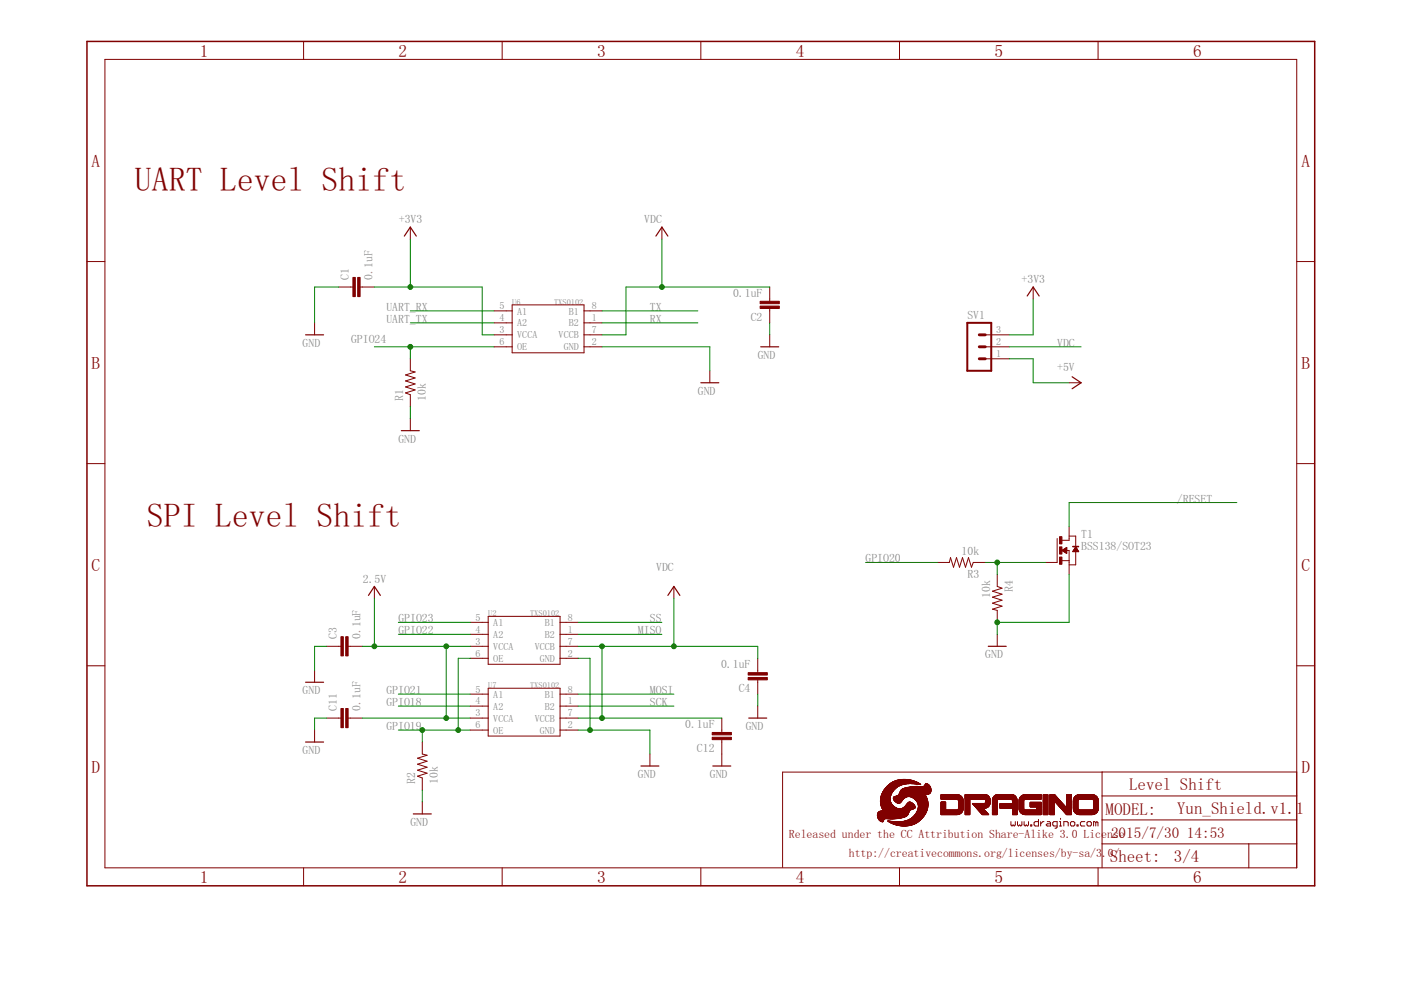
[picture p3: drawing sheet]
<svg xmlns="http://www.w3.org/2000/svg" width="297mm" height="210mm" viewBox="0 0 297 210" stroke-linecap="round" stroke-linejoin="round" font-family="sans-serif">
<defs><g id="words">
<g font-size="7.2" fill="#800000">
<text x="28.6" y="40.5">UART Level Shift</text>
<text x="31.1" y="111.6">SPI Level Shift</text>
</g>
<g font-size="3.7" fill="#800000">
<text x="42.4" y="12">1</text>
<text x="84.5" y="12">2</text>
<text x="126.6" y="12">3</text>
<text x="168.7" y="12">4</text>
<text x="210.8" y="12">5</text>
<text x="253" y="12">6</text>
<text x="19.4" y="35.3">A</text>
<text x="275.9" y="35.3">A</text>
<text x="19.4" y="78.2">B</text>
<text x="275.9" y="78.2">B</text>
<text x="19.4" y="121">C</text>
<text x="275.9" y="121">C</text>
<text x="19.4" y="163.9">D</text>
<text x="275.9" y="163.9">D</text>
<text x="42.4" y="187.2">1</text>
<text x="84.5" y="187.2">2</text>
<text x="126.6" y="187.2">3</text>
<text x="168.7" y="187.2">4</text>
<text x="210.8" y="187.2">5</text>
<text x="253" y="187.2">6</text>
</g>
<g font-size="3.6" fill="#800000">
<text x="239.4" y="167.5">Level Shift</text>
<text x="234.4" y="172.8">MODEL:</text>
<text x="249.6" y="172.6">Yun_Shield.v1.1</text>
<text x="235.3" y="182.9">Sheet:</text>
<text x="248.9" y="182.7">3/4</text>
</g>
<g font-size="3.2" fill="#800000">
<text x="235.6" y="177.7">2015/7/30</text>
<text x="251.7" y="177.7">14:53</text>
</g>
<g font-size="2.5" fill="#808080">
<text x="84.5" y="47.4">+3V3</text>
<text x="136.6" y="47.4">VDC</text>
<text x="73.9" y="59.3" transform="rotate(-90 73.9 59.3)">C1</text>
<text x="79" y="59.3" transform="rotate(-90 79 59.3)">0.1uF</text>
<text x="81.9" y="65.9">UART_RX</text>
<text x="137.8" y="65.9">TX</text>
<text x="155.4" y="63">0.1uF</text>
<text x="216.6" y="60.1">+3V3</text>
<text x="81.9" y="68.5">UART_TX</text>
<text x="137.8" y="68.5">RX</text>
<text x="159.2" y="68.1">C2</text>
<text x="205.1" y="67.7">SV1</text>
<text x="64.1" y="73.5">GND</text>
<text x="74.4" y="72.8">GPIO24</text>
<text x="160.7" y="76.1">GND</text>
<text x="224.1" y="73.5">VDC</text>
<text x="148" y="83.7">GND</text>
<text x="224.1" y="78.6">+5V</text>
<text x="85.5" y="85" transform="rotate(-90 85.5 85)">R1</text>
<text x="90.3" y="85" transform="rotate(-90 90.3 85)">10k</text>
<text x="84.5" y="93.9">GND</text>
<text x="249.5" y="106.6">/RESET</text>
<text x="183.5" y="119.2">GPIO20</text>
<text x="203.9" y="117.7">10k</text>
<text x="229.2" y="116.7">BSS138/SOT23</text>
<text x="229.2" y="114.2">T1</text>
<text x="76.9" y="123.6">2.5V</text>
<text x="139.1" y="121">VDC</text>
<text x="205.1" y="122.5">R3</text>
<text x="214.7" y="125.6" transform="rotate(-90 214.7 125.6)">R4</text>
<text x="84.5" y="131.9">GPIO23</text>
<text x="137.8" y="131.9">SS</text>
<text x="209.9" y="126.8" transform="rotate(-90 209.9 126.8)">10k</text>
<text x="71.4" y="135.5" transform="rotate(-90 71.4 135.5)">C3</text>
<text x="76.5" y="135.5" transform="rotate(-90 76.5 135.5)">0.1uF</text>
<text x="84.5" y="134.5">GPIO22</text>
<text x="135.3" y="134.5">MISO</text>
<text x="152.9" y="141.7">0.1uF</text>
<text x="208.9" y="139.6">GND</text>
<text x="64.1" y="147.2">GND</text>
<text x="81.9" y="147.2">GPIO21</text>
<text x="81.9" y="149.7">GPIO18</text>
<text x="137.8" y="147.2">MOSI</text>
<text x="137.8" y="149.7">SCK</text>
<text x="156.6" y="146.8">C4</text>
<text x="71.4" y="150.7" transform="rotate(-90 71.4 150.7)">C11</text>
<text x="76.5" y="150.7" transform="rotate(-90 76.5 150.7)">0.1uF</text>
<text x="81.9" y="154.8">GPIO19</text>
<text x="145.3" y="154.4">0.1uF</text>
<text x="158.1" y="154.8">GND</text>
<text x="64.1" y="159.9">GND</text>
<text x="147.8" y="159.5">C12</text>
<text x="88" y="166.2" transform="rotate(-90 88 166.2)">R2</text>
<text x="92.8" y="166.2" transform="rotate(-90 92.8 166.2)">10k</text>
<text x="135.3" y="165">GND</text>
<text x="150.5" y="165">GND</text>
<text x="87" y="175.1">GND</text>
</g>
<g font-size="2.5" fill="#800000">
<text x="167.3" y="177.7">Released under the CC Attribution Share-Alike 3.0 License</text>
<text x="180" y="181.7">http://creativecommons.org/licenses/by-sa/3</text>
<text x="233.7" y="181.7">.0/</text>
</g>
<g font-size="2.1" fill="#808080">
<text x="105.9" y="65.6">5</text>
<text x="125.5" y="65.6">8</text>
<text x="105.9" y="68.1">4</text>
<text x="105.9" y="70.6">3</text>
<text x="109.7" y="66.7">A1</text>
<text x="109.7" y="69.2">A2</text>
<text x="109.7" y="71.8">VCCA</text>
<text x="118.4" y="71.8">VCCB</text>
<text x="120.6" y="66.7">B1</text>
<text x="120.6" y="69.2">B2</text>
<text x="125.5" y="68.1">1</text>
<text x="125.5" y="70.6">7</text>
<text x="211.2" y="70.6">3</text>
<text x="105.9" y="73.2">6</text>
<text x="109.7" y="74.3">OE</text>
<text x="119.5" y="74.3">GND</text>
<text x="125.5" y="73.2">2</text>
<text x="211.2" y="75.7">1</text>
<text x="211.2" y="73.2">2</text>
<text x="100.8" y="131.6">5</text>
<text x="120.4" y="131.6">8</text>
<text x="100.8" y="134.1">4</text>
<text x="100.8" y="136.7">3</text>
<text x="104.6" y="132.7">A1</text>
<text x="104.6" y="135.2">A2</text>
<text x="104.6" y="137.8">VCCA</text>
<text x="113.4" y="137.8">VCCB</text>
<text x="115.5" y="132.7">B1</text>
<text x="115.5" y="135.2">B2</text>
<text x="120.4" y="134.1">1</text>
<text x="120.4" y="136.7">7</text>
<text x="100.8" y="139.2">6</text>
<text x="104.6" y="140.3">OE</text>
<text x="114.4" y="140.3">GND</text>
<text x="120.4" y="139.2">2</text>
<text x="100.8" y="146.8">5</text>
<text x="100.8" y="149.4">4</text>
<text x="104.6" y="147.9">A1</text>
<text x="115.5" y="147.9">B1</text>
<text x="120.4" y="146.8">8</text>
<text x="120.4" y="149.4">1</text>
<text x="100.8" y="154.4">6</text>
<text x="100.8" y="151.9">3</text>
<text x="104.6" y="150.5">A2</text>
<text x="104.6" y="155.6">OE</text>
<text x="104.6" y="153">VCCA</text>
<text x="113.4" y="153">VCCB</text>
<text x="114.4" y="155.6">GND</text>
<text x="115.5" y="150.5">B2</text>
<text x="120.4" y="154.4">2</text>
<text x="120.4" y="151.9">7</text>
</g>
<g font-size="1.8" fill="#808080">
<text x="108.6" y="64.7">U6</text>
<text x="117.5" y="64.7">TXS0102</text>
<text x="103.5" y="130.7">U2</text>
<text x="112.4" y="130.7">TXS0102</text>
<text x="103.5" y="145.9">U7</text>
<text x="112.4" y="145.9">TXS0102</text>
</g>
</g></defs>
<g fill="none" stroke="#800000" stroke-width=".21">
<path d="M22.2 12.6h252.7v171.4h-252.7zM64.4 8.8v3.8M106.5 8.8v3.8M148.6 8.8v3.8M190.7 8.8v3.8M232.8 8.8v3.8M18.4 55.5h3.8M87 48.2v2.5M140.3 48.2v2.5M274.9 55.5h3.8M66.7 68.5v2.5M71.8 60.9h3"/>
<path d="M76.3 60.9h3.1M87 76.1v2.5l1 .3-2 .6 2 .6-2 .7 2 .6-2 .6 2 .7-2 .6 1 .4v2.5M104.8 73.5h3.8M104.8 71h3.8M104.8 65.9h3.8M104.8 68.5h3.8M108.6 64.6h15.2v10.2h-15.2zM123.8 73.5h3.8M123.8 71h3.8M123.8 65.9h3.8M123.8 68.5h3.8M150.5 78.6v2.6"/>
<path d="M163.2 60.9v3M163.2 65.4v3.1M163.2 71v2.5M208.9 76.1h5.1M208.9 73.5h5.1M208.9 71h5.1M219.1 60.9v2.5M18.4 98.3h3.8M87 88.8v2.5M226.7 81.2h2.5M274.9 98.3h3.8M198.7 119.3h2.6l.2-1.1 .7 2.1 .6-2.1 .6 2.1 .7-2.1 .6 2.1 .6-2.1 .7 2.1 .4-1h2.5"/>
<path d="M224.1 114.2v5.1h-2.5M225.1 118.9h1.6M225.1 116.7l1.1-.6v1.2zM225.2 116.7h1.5v5.1M225.2 116.6h1M225.3 116.8h.9M225.3 116.6h.9M225.4 116.9h.8M225.5 116.5h.7M225.5 116.9h.7M225.6 116.5h.6M225.6 117h.6"/>
<path d="M225.7 116.4h.5M225.7 117.1h.5M225.8 116.3h.4M225.8 117.2h.4M225.9 116.2h.3M226 117.2h.2M226 116.2h.2M226.1 117.3h.1M226.1 116.1h.1M226.7 111.6v3h-1.6M226.7 113.7h1.4v2.3M227.5 116.9h1.2"/>
<path d="M227.5 116.9h1.1M227.5 116.8h1.1M227.6 116.7h1M227.6 116.6h.9M227.7 116.6h.8M227.7 116.5h.7M227.8 116.5h.6M227.8 116.4h.5M227.9 116.3h.4M227.9 116.2h.4M227.9 116.2h.3M228 116.1h.2"/>
<path d="M228 116h.1M228.1 117v2.8h-1.4M228.1 116l.6 1h-1.3zM228.1 116h.1M69.2 137h3.1M73.8 137h3.1M79.4 124.3v2.6M99.7 137h3.8M99.7 132h3.8M99.7 134.5h3.8M99.7 139.6h3.8M103.5 130.7h15.2v10.1h-15.2z"/>
<path d="M118.7 137h3.9M118.7 132h3.9M118.7 134.5h3.9M118.7 139.6h3.9M142.9 124.3v2.6M160.7 139.6v3M211.4 121.8v2.5l1 .4-2 .6 2 .7-2 .6 2 .7-2 .6 2 .6-2 .7 1 .2v2.6M211.4 134.5v2.5M18.4 141.2h3.8M66.7 142.1v2.6M66.7 154.8v2.5M69.2 152.3h3.1"/>
<path d="M73.8 152.3h3.1M89.5 157.3v2.6l1.1 .2-2.1 .7 2.1 .6-2.1 .6 2.1 .7-2.1 .6 2.1 .6-2.1 .7 1 .4v2.5M99.7 147.2h3.8M99.7 149.7h3.8M99.7 152.3h3.8M99.7 154.8h3.8M103.5 145.9h15.2v10.2h-15.2zM118.7 147.2h3.9M118.7 149.7h3.9M118.7 152.3h3.9M118.7 154.8h3.9M137.8 159.9v2.5"/>
<path d="M153 152.3v3M153 156.8v5.6M160.7 144.1v3.1M160.7 149.7v2.6M274.9 141.2h3.8M89.5 170v2.6M214.3 174.2v.7l.3 .2 .2-.2 .2 .2 .3-.2v-.7M215.7 174.2v.7l.3 .2 .2-.2 .2 .2 .3-.2v-.7M217.1 174.2v.7l.3 .2 .2-.2 .2 .2 .3-.2v-.7M218.5 174.9h.3v.2h-.3zM220.2 173.7v1.4h-.7l-.3-.2v-.5l.3-.2h.7M220.6 174.2v.9"/>
<path d="M221.3 174.2h-.2l-.5 .5M222 174.2h.5l.2 .2v.7h-.7l-.2-.2 .2-.2h.7M224.1 175.1h-.7l-.2-.2v-.5l.2-.2h.7v1.2l-.4 .2M224.6 175.1h.5M224.6 174.2h.3v.9M224.9 173.5v.2M225.6 175.1v-.9h.7l.2 .2v.7M226.9 174.4l.3-.2h.4l.3 .2v.5l-.3 .2h-.4l-.3-.2zM228.3 174.9h.3v.2h-.3zM230 174.2h-.7l-.2 .2v.5l.2 .2h.7M230.5 174.4l.2-.2h.5l.2 .2v.5l-.2 .2h-.5l-.2-.2zM232.3 174.4l.3-.2 .2 .2v.7"/>
<path d="M232.3 174.4l-.4-.2v.9M232.3 174.4v.7M233.7 178.9h41.2M233.7 163.7v20.3M233.7 173.8h41.2M233.7 168.8h41.2M264.8 178.9v5.1M274.9 163.7h-109v20.2M64.4 184v3.8M106.5 184v3.8M148.6 184v3.8M190.7 184v3.8"/>
<path d="M232.8 184v3.8"/>
</g>
<path d="M18.4 8.8h260.3v179h-260.3z" fill="none" stroke="#800000" stroke-width=".32"/>
<g fill="#800000" stroke="#800000" stroke-width=".21">
<path d="M191.3 175.1h.8z"/>
<path d="M191 175.1h1.4z"/>
<path d="M190.8 175l1.8 .1z"/>
<path d="M190.6 175l2.2 .1z"/>
<path d="M190.5 175h2.4z"/>
<path d="M190.4 175h2.6z"/>
<path d="M190.2 174.9l2.9 .1z"/>
<path d="M190.1 174.9l3.1 .1z"/>
<path d="M190 174.9h3.3z"/>
<path d="M190 174.9h3.4z"/>
<path d="M189.9 174.8l3.6 .1z"/>
<path d="M189.8 174.8l3.7 .1z"/>
<path d="M189.7 174.8h3.9z"/>
<path d="M189.7 174.8h4z"/>
<path d="M189.6 174.7l4.2 .1z"/>
<path d="M189.5 174.7l4.3 .1z"/>
<path d="M189.4 174.7h4.5z"/>
<path d="M189.3 174.6l4.7 .1z"/>
<path d="M189.3 174.6h4.7z"/>
<path d="M189.2 174.6h4.9z"/>
<path d="M189.1 174.6h5z"/>
<path d="M189.1 174.5l5.1 .1z"/>
<path d="M189 174.5l5.2 .1z"/>
<path d="M189 174.5h5.3z"/>
<path d="M188.9 174.5h5.4z"/>
<path d="M188.8 174.4l5.6 .1z"/>
<path d="M188.8 174.4h5.6z"/>
<path d="M188.7 174.3l5.8 .1z"/>
<path d="M188.6 174.3l5.9 .1z"/>
<path d="M188.6 174.3h6z"/>
<path d="M188.5 174.3h6.1z"/>
<path d="M188.5 174.2l6.2 .1z"/>
<path d="M187 174.2h.2z"/>
<path d="M188.4 174.2h1.6z"/>
<path d="M190.8 174.2h3.9z"/>
<path d="M186.9 174.2h.3z"/>
<path d="M188.4 174.2h1.2z"/>
<path d="M191.2 174.2h3.5z"/>
<path d="M188.4 174.2h.9z"/>
<path d="M191.4 174.2h3.4z"/>
<path d="M186.8 174.1l.4 .1z"/>
<path d="M188.3 174.1l.7 .1z"/>
<path d="M191.5 174.1l3.3 .1z"/>
<path d="M186.8 174.1h.4z"/>
<path d="M188.3 174.1h.5z"/>
<path d="M191.7 174.1h3.1z"/>
<path d="M186.7 174.1h.5z"/>
<path d="M188.2 174.1h.4z"/>
<path d="M191.8 174.1h3z"/>
<path d="M186.6 174.1h.6z"/>
<path d="M188.2 174.1h.2z"/>
<path d="M191.9 174.1h3z"/>
<path d="M186.6 174l.7 .1z"/>
<path d="M192 174l2.9 .1z"/>
<path d="M192.1 174l2.8 .1z"/>
<path d="M186.5 174h.8z"/>
<path d="M192.2 174h2.8z"/>
<path d="M186.5 173.9l.8 .1z"/>
<path d="M192.3 173.9l2.7 .1z"/>
<path d="M186.5 173.9h.8z"/>
<path d="M192.4 173.9h2.7z"/>
<path d="M186.4 173.9h.9z"/>
<path d="M192.5 173.9h2.6z"/>
<path d="M186.4 173.8l.9 .1z"/>
<path d="M192.5 173.8l2.6 .1z"/>
<path d="M186.4 173.8l1 .1z"/>
<path d="M192.6 173.8l2.6 .1z"/>
<path d="M186.4 173.8h1z"/>
<path d="M192.6 173.8h2.6z"/>
<path d="M192.7 173.8h2.5z"/>
<path d="M186.3 173.8h1.1z"/>
<path d="M186.4 173.7l1.1 .1z"/>
<path d="M192.8 173.7l2.4 .1z"/>
<path d="M186.3 173.7h1.2z"/>
<path d="M192.8 173.7h2.5z"/>
<path d="M192.9 173.7h2.4z"/>
<path d="M193 173.7h2.3z"/>
<path d="M186.3 173.6l1.3 .1z"/>
<path d="M193 173.6l2.4 .1z"/>
<path d="M186.2 173.6h1.4z"/>
<path d="M188.6 173.6h.8z"/>
<path d="M193 173.6h2.4z"/>
<path d="M186.2 173.6h1.5z"/>
<path d="M188.2 173.6h1.6z"/>
<path d="M193.1 173.6h2.3z"/>
<path d="M186.2 173.5l1.6 .1z"/>
<path d="M187.9 173.5l2.1 .1z"/>
<path d="M193.1 173.5l2.3 .1z"/>
<path d="M186.2 173.5l4 .1z"/>
<path d="M193.1 173.5l2.4 .1z"/>
<path d="M186.2 173.5h4.2z"/>
<path d="M193.2 173.5h2.3z"/>
<path d="M186.2 173.5h4.4z"/>
<path d="M186.2 173.4l4.5 .1z"/>
<path d="M193.3 173.4l2.2 .1z"/>
<path d="M186.2 173.4l4.7 .1z"/>
<path d="M186.2 173.4h4.9z"/>
<path d="M193.3 173.4h2.3z"/>
<path d="M186.1 173.4h5.1z"/>
<path d="M186.1 173.3l5.2 .1z"/>
<path d="M193.4 173.3l2.2 .1z"/>
<path d="M186.1 173.3l5.3 .1z"/>
<path d="M186.1 173.3h5.4z"/>
<path d="M193.5 173.3h2.2z"/>
<path d="M186.1 173.3h5.5z"/>
<path d="M186.1 173.2l5.6 .1z"/>
<path d="M193.5 173.2l2.2 .1z"/>
<path d="M186.1 173.2h5.6z"/>
<path d="M193.5 173.2h2.2z"/>
<path d="M186.1 173.2h5.7z"/>
<path d="M193.6 173.2h2.1z"/>
<path d="M186.1 173.2h5.8z"/>
<path d="M193.6 173.2h2.2z"/>
<path d="M186.1 173.1l5.8 .1z"/>
<path d="M193.6 173.1l2.2 .1z"/>
<path d="M186.1 173.1l5.9 .1z"/>
<path d="M193.7 173.1l2.1 .1z"/>
<path d="M186.1 173.1h5.9z"/>
<path d="M193.7 173.1h2.1z"/>
<path d="M186.1 173.1h6z"/>
<path d="M186.1 173l6 .1z"/>
<path d="M193.7 173l2.2 .1z"/>
<path d="M186.1 173l6.1 .1z"/>
<path d="M193.8 173l2.1 .1z"/>
<path d="M186.1 173h6.1z"/>
<path d="M193.8 173h2.1z"/>
<path d="M186 173h6.2z"/>
<path d="M186 172.9l6.3 .1z"/>
<path d="M193.8 172.9l2.1 .1z"/>
<path d="M193.9 172.9l2 .1z"/>
<path d="M186 172.9h6.3z"/>
<path d="M193.8 172.9h2.2z"/>
<path d="M193.9 172.9h2.1z"/>
<path d="M186 172.8l6.4 .1z"/>
<path d="M193.9 172.8l2.1 .1z"/>
<path d="M186 172.8h6.4z"/>
<path d="M193.9 172.8h2.1z"/>
<path d="M194 172.8h2z"/>
<path d="M186 172.7l6.5 .1z"/>
<path d="M194 172.7l2.1 .1z"/>
<path d="M186 172.7h6.5z"/>
<path d="M194 172.7h2.1z"/>
<path d="M199.5 172.7h3.4z"/>
<path d="M204.6 172.7h1z"/>
<path d="M208.3 172.7h1.3z"/>
<path d="M210.4 172.7h1z"/>
<path d="M214.7 172.7h.9z"/>
<path d="M217.4 172.7h3.3z"/>
<path d="M221.2 172.7h1z"/>
<path d="M222.6 172.7h1z"/>
<path d="M226.1 172.7h1z"/>
<path d="M228.9 172.7h2.6z"/>
<path d="M186.1 172.7h6.4z"/>
<path d="M199.5 172.7h3.6z"/>
<path d="M217.1 172.7h3.6z"/>
<path d="M226.1 172.7h1.1z"/>
<path d="M228.6 172.7h3.2z"/>
<path d="M194.1 172.7h2z"/>
<path d="M199.5 172.7h3.7z"/>
<path d="M208.2 172.7h1.4z"/>
<path d="M217 172.7h3.8z"/>
<path d="M228.5 172.7h3.4z"/>
<path d="M186.1 172.6l6.4 .1z"/>
<path d="M194.1 172.6l2 .1z"/>
<path d="M199.5 172.6l3.8 .1z"/>
<path d="M204.6 172.6l1 .1z"/>
<path d="M208.2 172.6l1.4 .1z"/>
<path d="M210.4 172.6l1 .1z"/>
<path d="M214.7 172.6l.9 .1z"/>
<path d="M217 172.6l3.7 .1z"/>
<path d="M221.2 172.6l1 .1z"/>
<path d="M222.6 172.6l1 .1z"/>
<path d="M226.1 172.6l1 .1z"/>
<path d="M228.5 172.6l3.5 .1z"/>
<path d="M194.1 172.6l2.1 .1z"/>
<path d="M199.5 172.6l3.9 .1z"/>
<path d="M208.2 172.6l1.3 .1z"/>
<path d="M216.9 172.6l3.8 .1z"/>
<path d="M226.1 172.6l1.1 .1z"/>
<path d="M228.4 172.6l3.6 .1z"/>
<path d="M186.1 172.6h6.4z"/>
<path d="M194.1 172.6h2.1z"/>
<path d="M199.5 172.6h3.9z"/>
<path d="M204.6 172.6h1z"/>
<path d="M208.2 172.6h1.3z"/>
<path d="M210.4 172.6h1z"/>
<path d="M214.7 172.6h.9z"/>
<path d="M216.9 172.6h3.8z"/>
<path d="M221.2 172.6h1z"/>
<path d="M222.6 172.6h1z"/>
<path d="M226 172.6h1.1z"/>
<path d="M228.3 172.6h3.8z"/>
<path d="M199.5 172.6h4z"/>
<path d="M208.1 172.6h1.4z"/>
<path d="M216.8 172.6h4z"/>
<path d="M186.1 172.5l6.5 .1z"/>
<path d="M194.1 172.5l2.1 .1z"/>
<path d="M199.5 172.5l4 .1z"/>
<path d="M204.6 172.5l1 .1z"/>
<path d="M208.1 172.5l1.4 .1z"/>
<path d="M210.4 172.5l1 .1z"/>
<path d="M214.7 172.5l.9 .1z"/>
<path d="M216.7 172.5l4 .1z"/>
<path d="M221.2 172.5l1 .1z"/>
<path d="M222.6 172.5l1 .1z"/>
<path d="M226 172.5l1.2 .1z"/>
<path d="M228.2 172.5l4 .1z"/>
<path d="M194.2 172.5l2 .1z"/>
<path d="M199.5 172.5l4.1 .1z"/>
<path d="M208.1 172.5l1.3 .1z"/>
<path d="M226 172.5l1.1 .1z"/>
<path d="M186.1 172.5h6.5z"/>
<path d="M194.2 172.5h2z"/>
<path d="M199.5 172.5h4.1z"/>
<path d="M204.6 172.5h1z"/>
<path d="M208.1 172.5h1.3z"/>
<path d="M210.4 172.5h1z"/>
<path d="M214.7 172.5h.9z"/>
<path d="M216.7 172.5h4.1z"/>
<path d="M221.2 172.5h1z"/>
<path d="M222.6 172.5h1z"/>
<path d="M225.9 172.5h1.3z"/>
<path d="M228.2 172.5h4.1z"/>
<path d="M186.1 172.4l6.5 .1z"/>
<path d="M194.2 172.4l2 .1z"/>
<path d="M199.5 172.4l4.2 .1z"/>
<path d="M204.6 172.4l1 .1z"/>
<path d="M208 172.4l1.4 .1z"/>
<path d="M210.4 172.4l1 .1z"/>
<path d="M214.7 172.4l.9 .1z"/>
<path d="M216.6 172.4l4.1 .1z"/>
<path d="M221.2 172.4l1 .1z"/>
<path d="M222.6 172.4l1 .1z"/>
<path d="M225.9 172.4l1.2 .1z"/>
<path d="M228.1 172.4l4.2 .1z"/>
<path d="M186.1 172.4h6.5z"/>
<path d="M194.2 172.4h2.1z"/>
<path d="M199.5 172.4h4.2z"/>
<path d="M204.6 172.4h1z"/>
<path d="M208 172.4h1.4z"/>
<path d="M210.4 172.4h1z"/>
<path d="M214.7 172.4h.9z"/>
<path d="M216.6 172.4h4.1z"/>
<path d="M221.2 172.4h1z"/>
<path d="M222.6 172.4h1z"/>
<path d="M225.9 172.4h1.2z"/>
<path d="M228.1 172.4h4.3z"/>
<path d="M199.5 172.4h4.3z"/>
<path d="M208 172.4h1.3z"/>
<path d="M216.5 172.4h4.2z"/>
<path d="M225.8 172.4h1.4z"/>
<path d="M228 172.4h4.4z"/>
<path d="M194.3 172.4h2z"/>
<path d="M225.8 172.4h1.3z"/>
<path d="M186.2 172.3l6.4 .1z"/>
<path d="M194.3 172.3l2 .1z"/>
<path d="M199.5 172.3l4.3 .1z"/>
<path d="M204.6 172.3l1 .1z"/>
<path d="M207.9 172.3l1.4 .1z"/>
<path d="M210.4 172.3l1 .1z"/>
<path d="M214.7 172.3l.9 .1z"/>
<path d="M216.5 172.3l4.2 .1z"/>
<path d="M221.2 172.3l1 .1z"/>
<path d="M222.6 172.3l1 .1z"/>
<path d="M225.8 172.3l1.4 .1z"/>
<path d="M228 172.3l4.5 .1z"/>
<path d="M186.2 172.3h6.5z"/>
<path d="M194.3 172.3h2z"/>
<path d="M199.5 172.3h4.3z"/>
<path d="M204.6 172.3h1z"/>
<path d="M207.9 172.3h1.4z"/>
<path d="M210.4 172.3h1z"/>
<path d="M214.7 172.3h.9z"/>
<path d="M216.4 172.3h4.3z"/>
<path d="M221.2 172.3h1z"/>
<path d="M222.6 172.3h1z"/>
<path d="M225.8 172.3h1.3z"/>
<path d="M227.9 172.3h4.6z"/>
<path d="M199.5 172.3h4.4z"/>
<path d="M216.4 172.3h4.4z"/>
<path d="M225.7 172.3h1.4z"/>
<path d="M207.9 172.3h1.3z"/>
<path d="M225.7 172.3h1.5z"/>
<path d="M186.2 172.2l6.5 .1z"/>
<path d="M194.4 172.2l1.9 .1z"/>
<path d="M199.5 172.2l4.4 .1z"/>
<path d="M204.6 172.2l1 .1z"/>
<path d="M207.8 172.2l1.4 .1z"/>
<path d="M210.4 172.2l1 .1z"/>
<path d="M214.7 172.2l.9 .1z"/>
<path d="M216.3 172.2l4.4 .1z"/>
<path d="M221.2 172.2l1 .1z"/>
<path d="M222.6 172.2l1 .1z"/>
<path d="M225.7 172.2l1.4 .1z"/>
<path d="M227.9 172.2l4.7 .1z"/>
<path d="M186.3 172.2h6.4z"/>
<path d="M194.4 172.2h2z"/>
<path d="M199.5 172.2h4.4z"/>
<path d="M204.6 172.2h1z"/>
<path d="M207.8 172.2h1.4z"/>
<path d="M210.4 172.2h1z"/>
<path d="M214.7 172.2h.9z"/>
<path d="M216.3 172.2h4.4z"/>
<path d="M221.2 172.2h1z"/>
<path d="M222.6 172.2h1z"/>
<path d="M225.7 172.2h1.4z"/>
<path d="M227.9 172.2h4.7z"/>
<path d="M207.8 172.2h1.3z"/>
<path d="M225.7 172.2h1.5z"/>
<path d="M227.8 172.2h4.8z"/>
<path d="M186.3 172.1l6.4 .1z"/>
<path d="M194.4 172.1l2 .1z"/>
<path d="M199.5 172.1l4.5 .1z"/>
<path d="M204.6 172.1l1 .1z"/>
<path d="M207.8 172.1l1.3 .1z"/>
<path d="M210.4 172.1l1 .1z"/>
<path d="M214.7 172.1l.9 .1z"/>
<path d="M216.3 172.1l4.4 .1z"/>
<path d="M221.2 172.1l1 .1z"/>
<path d="M222.6 172.1l1 .1z"/>
<path d="M225.7 172.1l1.4 .1z"/>
<path d="M227.8 172.1l4.8 .1z"/>
<path d="M186.4 172.1l6.3 .1z"/>
<path d="M216.3 172.1l4.5 .1z"/>
<path d="M225.6 172.1l1.5 .1z"/>
<path d="M186.4 172.1h6.3z"/>
<path d="M194.4 172.1h2z"/>
<path d="M199.5 172.1h4.5z"/>
<path d="M204.6 172.1h1z"/>
<path d="M207.7 172.1h1.4z"/>
<path d="M210.4 172.1h1z"/>
<path d="M214.7 172.1h.9z"/>
<path d="M216.3 172.1h4.5z"/>
<path d="M221.2 172.1h1z"/>
<path d="M222.6 172.1h1z"/>
<path d="M225.6 172.1h1.6z"/>
<path d="M227.8 172.1h4.9z"/>
<path d="M186.4 172.1h6.4z"/>
<path d="M216.3 172.1h4.4z"/>
<path d="M225.6 172.1h1.5z"/>
<path d="M186.5 172l6.3 .1z"/>
<path d="M194.4 172l2 .1z"/>
<path d="M199.5 172l4.5 .1z"/>
<path d="M204.6 172l1 .1z"/>
<path d="M207.7 172l1.3 .1z"/>
<path d="M210.4 172l1 .1z"/>
<path d="M214.7 172l.9 .1z"/>
<path d="M216.2 172l4.5 .1z"/>
<path d="M221.2 172l1 .1z"/>
<path d="M222.6 172l1 .1z"/>
<path d="M225.6 172l1.6 .1z"/>
<path d="M227.7 172l5 .1z"/>
<path d="M194.5 172l1.9 .1z"/>
<path d="M225.5 172l1.6 .1z"/>
<path d="M186.6 172h6.2z"/>
<path d="M194.5 172h1.9z"/>
<path d="M199.5 172h4.5z"/>
<path d="M204.6 172h1z"/>
<path d="M207.6 172h1.4z"/>
<path d="M210.4 172h1z"/>
<path d="M214.7 172h.9z"/>
<path d="M216.2 172h4.5z"/>
<path d="M221.2 172h1z"/>
<path d="M222.6 172h1z"/>
<path d="M225.5 172h1.6z"/>
<path d="M227.7 172h5z"/>
<path d="M225.5 172h1.7z"/>
<path d="M186.8 171.9l6 .1z"/>
<path d="M194.5 171.9l2 .1z"/>
<path d="M199.5 171.9l4.6 .1z"/>
<path d="M204.6 171.9l1 .1z"/>
<path d="M207.6 171.9l1.3 .1z"/>
<path d="M210.4 171.9l1 .1z"/>
<path d="M214.7 171.9l.9 .1z"/>
<path d="M216.2 171.9l4.5 .1z"/>
<path d="M221.2 171.9l1 .1z"/>
<path d="M222.6 171.9l1 .1z"/>
<path d="M225.5 171.9l1.7 .1z"/>
<path d="M227.7 171.9l5 .1z"/>
<path d="M187.3 171.9l5.5 .1z"/>
<path d="M225.4 171.9l1.7 .1z"/>
<path d="M187.3 171.9h5.6z"/>
<path d="M194.5 171.9h2z"/>
<path d="M199.5 171.9h4.6z"/>
<path d="M204.6 171.9h1z"/>
<path d="M207.6 171.9h1.3z"/>
<path d="M210.4 171.9h1z"/>
<path d="M214.7 171.9h.9z"/>
<path d="M216.2 171.9h4.6z"/>
<path d="M221.2 171.9h1z"/>
<path d="M222.6 171.9h1z"/>
<path d="M225.4 171.9h1.8z"/>
<path d="M227.6 171.9h5.2z"/>
<path d="M207.5 171.9h1.4z"/>
<path d="M225.4 171.9h1.7z"/>
<path d="M216.1 171.9h4.6z"/>
<path d="M227.7 171.9h5.1z"/>
<path d="M187.3 171.8l5.6 .1z"/>
<path d="M194.5 171.8l2 .1z"/>
<path d="M199.5 171.8l4.6 .1z"/>
<path d="M204.6 171.8l1 .1z"/>
<path d="M207.5 171.8l1.3 .1z"/>
<path d="M210.4 171.8l1 .1z"/>
<path d="M214.7 171.8l.9 .1z"/>
<path d="M216.1 171.8l4.6 .1z"/>
<path d="M221.2 171.8l1 .1z"/>
<path d="M222.6 171.8l1 .1z"/>
<path d="M225.3 171.8l1.9 .1z"/>
<path d="M227.6 171.8l5.2 .1z"/>
<path d="M187.3 171.8h5.6z"/>
<path d="M194.5 171.8h2z"/>
<path d="M199.5 171.8h4.6z"/>
<path d="M204.6 171.8h1z"/>
<path d="M207.5 171.8h1.3z"/>
<path d="M210.4 171.8h1z"/>
<path d="M214.7 171.8h.9z"/>
<path d="M216.1 171.8h4.6z"/>
<path d="M221.2 171.8h1z"/>
<path d="M222.6 171.8h1z"/>
<path d="M225.3 171.8h1.8z"/>
<path d="M227.6 171.8h5.2z"/>
<path d="M187.3 171.8h5.7z"/>
<path d="M207.4 171.8h1.4z"/>
<path d="M225.3 171.8h1.9z"/>
<path d="M187.2 171.7l5.8 .1z"/>
<path d="M194.6 171.7l2 .1z"/>
<path d="M199.5 171.7l4.7 .1z"/>
<path d="M204.6 171.7l1 .1z"/>
<path d="M207.4 171.7l1.4 .1z"/>
<path d="M210.4 171.7l1 .1z"/>
<path d="M214.7 171.7l.9 .1z"/>
<path d="M216.1 171.7l4.6 .1z"/>
<path d="M221.2 171.7l1 .1z"/>
<path d="M222.6 171.7l1 .1z"/>
<path d="M225.3 171.7l1.8 .1z"/>
<path d="M227.6 171.7l5.2 .1z"/>
<path d="M199.5 171.7l1 .1z"/>
<path d="M202.9 171.7l1.3 .1z"/>
<path d="M207.4 171.7l1.3 .1z"/>
<path d="M216.1 171.7l1.2 .1z"/>
<path d="M219.8 171.7l.9 .1z"/>
<path d="M227.6 171.7l1.3 .1z"/>
<path d="M231.6 171.7l1.2 .1z"/>
<path d="M187.2 171.7h5.9z"/>
<path d="M194.6 171.7h2z"/>
<path d="M199.5 171.7h1z"/>
<path d="M203 171.7h1.2z"/>
<path d="M204.6 171.7h1z"/>
<path d="M207.4 171.7h1.3z"/>
<path d="M210.4 171.7h1z"/>
<path d="M214.7 171.7h.9z"/>
<path d="M216.1 171.7h1.2z"/>
<path d="M219.8 171.7h.9z"/>
<path d="M221.2 171.7h1z"/>
<path d="M222.6 171.7h1z"/>
<path d="M225.2 171.7h1.9z"/>
<path d="M227.6 171.7h1.2z"/>
<path d="M231.7 171.7h1.1z"/>
<path d="M203.1 171.7h1.1z"/>
<path d="M207.3 171.7h1.4z"/>
<path d="M216.1 171.7h1.1z"/>
<path d="M225.2 171.7h2z"/>
<path d="M227.6 171.7h1.1z"/>
<path d="M187.2 171.6l6 .1z"/>
<path d="M194.6 171.6l2 .1z"/>
<path d="M199.5 171.6l1 .1z"/>
<path d="M203.1 171.6l1.1 .1z"/>
<path d="M204.6 171.6l1 .1z"/>
<path d="M207.3 171.6l1.4 .1z"/>
<path d="M210.4 171.6l1 .1z"/>
<path d="M214.7 171.6l.9 .1z"/>
<path d="M216.1 171.6l1.1 .1z"/>
<path d="M219.8 171.6l.9 .1z"/>
<path d="M221.2 171.6l1 .1z"/>
<path d="M222.6 171.6l1 .1z"/>
<path d="M225.2 171.6l1.9 .1z"/>
<path d="M227.6 171.6l1.1 .1z"/>
<path d="M231.7 171.6l1.1 .1z"/>
<path d="M187.2 171.6l6.1 .1z"/>
<path d="M216.1 171.6l1 .1z"/>
<path d="M225.2 171.6l2 .1z"/>
<path d="M227.6 171.6l1 .1z"/>
<path d="M231.8 171.6l1 .1z"/>
<path d="M187.2 171.6h6.1z"/>
<path d="M194.6 171.6h2z"/>
<path d="M199.5 171.6h1z"/>
<path d="M203.1 171.6h1.1z"/>
<path d="M204.6 171.6h1z"/>
<path d="M207.3 171.6h1.3z"/>
<path d="M210.4 171.6h1z"/>
<path d="M214.7 171.6h.9z"/>
<path d="M216.1 171.6h1z"/>
<path d="M219.8 171.6h.9z"/>
<path d="M221.2 171.6h1z"/>
<path d="M222.6 171.6h1z"/>
<path d="M225.1 171.6h2z"/>
<path d="M227.6 171.6h1z"/>
<path d="M231.8 171.6h1.1z"/>
<path d="M187.1 171.6h6.3z"/>
<path d="M203.2 171.6h1z"/>
<path d="M231.8 171.6h1z"/>
<path d="M187.1 171.5l6.4 .1z"/>
<path d="M194.6 171.5l2 .1z"/>
<path d="M199.5 171.5l1 .1z"/>
<path d="M203.2 171.5l1 .1z"/>
<path d="M204.6 171.5l1 .1z"/>
<path d="M207.2 171.5l1.4 .1z"/>
<path d="M210.4 171.5l1 .1z"/>
<path d="M214.7 171.5l.9 .1z"/>
<path d="M216.1 171.5l1 .1z"/>
<path d="M219.8 171.5l.9 .1z"/>
<path d="M221.2 171.5l1 .1z"/>
<path d="M222.6 171.5l1 .1z"/>
<path d="M225.1 171.5l2.1 .1z"/>
<path d="M227.6 171.5l1 .1z"/>
<path d="M231.8 171.5l1 .1z"/>
<path d="M225.1 171.5l2 .1z"/>
<path d="M231.9 171.5l.9 .1z"/>
<path d="M187.1 171.5h6.5z"/>
<path d="M194.6 171.5h2z"/>
<path d="M199.5 171.5h1z"/>
<path d="M203.2 171.5h1z"/>
<path d="M204.6 171.5h1z"/>
<path d="M207.2 171.5h1.3z"/>
<path d="M210.4 171.5h1z"/>
<path d="M214.7 171.5h.9z"/>
<path d="M216.1 171.5h1z"/>
<path d="M219.8 171.5h.9z"/>
<path d="M221.2 171.5h1z"/>
<path d="M222.6 171.5h1z"/>
<path d="M225.1 171.5h2z"/>
<path d="M227.6 171.5h1z"/>
<path d="M231.8 171.5h1.1z"/>
<path d="M187.1 171.5h3.5z"/>
<path d="M190.9 171.5h2.8z"/>
<path d="M216 171.5h1.1z"/>
<path d="M225 171.5h2.2z"/>
<path d="M187.1 171.4l3.3 .1z"/>
<path d="M191.1 171.4l2.7 .1z"/>
<path d="M194.6 171.4l2 .1z"/>
<path d="M199.5 171.4l1 .1z"/>
<path d="M203.2 171.4l1 .1z"/>
<path d="M204.6 171.4l1 .1z"/>
<path d="M207.1 171.4l1.4 .1z"/>
<path d="M210.4 171.4l1 .1z"/>
<path d="M214.7 171.4l.9 .1z"/>
<path d="M216.1 171.4l.9 .1z"/>
<path d="M219.8 171.4l.9 .1z"/>
<path d="M221.2 171.4l1 .1z"/>
<path d="M222.6 171.4l1 .1z"/>
<path d="M225 171.4l2.1 .1z"/>
<path d="M227.6 171.4l1 .1z"/>
<path d="M231.9 171.4l1 .1z"/>
<path d="M187 171.4h3.3z"/>
<path d="M191.2 171.4h2.6z"/>
<path d="M194.7 171.4h2z"/>
<path d="M199.5 171.4h1z"/>
<path d="M203.2 171.4h1z"/>
<path d="M204.6 171.4h1z"/>
<path d="M207.1 171.4h1.4z"/>
<path d="M210.4 171.4h1z"/>
<path d="M214.7 171.4h.9z"/>
<path d="M216.1 171.4h.9z"/>
<path d="M219.8 171.4h.9z"/>
<path d="M221.2 171.4h1z"/>
<path d="M222.6 171.4h1z"/>
<path d="M225 171.4h2.1z"/>
<path d="M227.6 171.4h.9z"/>
<path d="M231.9 171.4h1z"/>
<path d="M191.2 171.4h2.7z"/>
<path d="M207.1 171.4h1.3z"/>
<path d="M225 171.4h2.2z"/>
<path d="M187 171.4h3.2z"/>
<path d="M191.3 171.4h2.6z"/>
<path d="M224.9 171.4h2.2z"/>
<path d="M187 171.3l3.1 .1z"/>
<path d="M191.4 171.3l2.6 .1z"/>
<path d="M194.7 171.3l2 .1z"/>
<path d="M199.5 171.3l1 .1z"/>
<path d="M203.2 171.3l1 .1z"/>
<path d="M204.6 171.3l1 .1z"/>
<path d="M207.1 171.3l1.3 .1z"/>
<path d="M210.4 171.3l1 .1z"/>
<path d="M212 171.3l3.6 .1z"/>
<path d="M216.1 171.3l.9 .1z"/>
<path d="M219.8 171.3l.9 .1z"/>
<path d="M221.2 171.3l1 .1z"/>
<path d="M222.6 171.3l1 .1z"/>
<path d="M224.9 171.3l2.3 .1z"/>
<path d="M227.6 171.3l.9 .1z"/>
<path d="M231.9 171.3l1 .1z"/>
<path d="M187 171.3h3.1z"/>
<path d="M191.4 171.3h2.6z"/>
<path d="M194.7 171.3h2z"/>
<path d="M199.5 171.3h1z"/>
<path d="M203.2 171.3h1z"/>
<path d="M204.6 171.3h1z"/>
<path d="M207 171.3h1.9z"/>
<path d="M210.4 171.3h1z"/>
<path d="M212 171.3h3.6z"/>
<path d="M216.1 171.3h.9z"/>
<path d="M219.8 171.3h.9z"/>
<path d="M221.2 171.3h1z"/>
<path d="M222.6 171.3h1z"/>
<path d="M224.9 171.3h2.2z"/>
<path d="M227.6 171.3h.9z"/>
<path d="M231.9 171.3h1z"/>
<path d="M187 171.3h3z"/>
<path d="M191.5 171.3h2.5z"/>
<path d="M207 171.3h2z"/>
<path d="M224.9 171.3h1.2z"/>
<path d="M226.2 171.3h.9z"/>
<path d="M207 171.3h2.1z"/>
<path d="M224.8 171.3h1.3z"/>
<path d="M187 171.2l2.9 .1z"/>
<path d="M191.6 171.2l2.4 .1z"/>
<path d="M194.7 171.2l2 .1z"/>
<path d="M199.5 171.2l1 .1z"/>
<path d="M203.2 171.2l1 .1z"/>
<path d="M204.6 171.2l1 .1z"/>
<path d="M207 171.2l2.2 .1z"/>
<path d="M210.4 171.2l1 .1z"/>
<path d="M212 171.2l3.6 .1z"/>
<path d="M216.1 171.2l.9 .1z"/>
<path d="M219.8 171.2l.9 .1z"/>
<path d="M221.2 171.2l1 .1z"/>
<path d="M222.6 171.2l1 .1z"/>
<path d="M224.9 171.2l1.2 .1z"/>
<path d="M226.2 171.2l.9 .1z"/>
<path d="M227.6 171.2l.9 .1z"/>
<path d="M231.9 171.2l1 .1z"/>
<path d="M186.9 171.2l3 .1z"/>
<path d="M206.9 171.2l2.4 .1z"/>
<path d="M224.8 171.2l1.2 .1z"/>
<path d="M186.9 171.2h2.9z"/>
<path d="M191.6 171.2h2.4z"/>
<path d="M194.7 171.2h2z"/>
<path d="M199.5 171.2h1z"/>
<path d="M203.2 171.2h1z"/>
<path d="M204.6 171.2h1z"/>
<path d="M206.9 171.2h2.4z"/>
<path d="M210.4 171.2h1z"/>
<path d="M212 171.2h3.6z"/>
<path d="M216.1 171.2h.9z"/>
<path d="M219.8 171.2h.9z"/>
<path d="M221.2 171.2h1z"/>
<path d="M222.6 171.2h1z"/>
<path d="M224.8 171.2h1.2z"/>
<path d="M226.2 171.2h.9z"/>
<path d="M227.6 171.2h.9z"/>
<path d="M231.9 171.2h1z"/>
<path d="M206.9 171.2h2.5z"/>
<path d="M186.9 171.1l2.9 .1z"/>
<path d="M191.7 171.1l2.3 .1z"/>
<path d="M194.7 171.1l2 .1z"/>
<path d="M199.5 171.1l1 .1z"/>
<path d="M203.2 171.1l1 .1z"/>
<path d="M204.6 171.1l1 .1z"/>
<path d="M206.9 171.1l2.5 .1z"/>
<path d="M210.4 171.1l1 .1z"/>
<path d="M212 171.1l3.6 .1z"/>
<path d="M216.1 171.1l.9 .1z"/>
<path d="M219.8 171.1l.9 .1z"/>
<path d="M221.2 171.1l1 .1z"/>
<path d="M222.6 171.1l1 .1z"/>
<path d="M224.7 171.1l1.3 .1z"/>
<path d="M226.2 171.1l.9 .1z"/>
<path d="M227.6 171.1l.9 .1z"/>
<path d="M231.9 171.1l1 .1z"/>
<path d="M186.9 171.1l2.8 .1z"/>
<path d="M186.9 171.1h2.8z"/>
<path d="M191.7 171.1h2.3z"/>
<path d="M194.7 171.1h2z"/>
<path d="M199.5 171.1h1z"/>
<path d="M203.2 171.1h1z"/>
<path d="M204.6 171.1h1z"/>
<path d="M206.8 171.1h2.7z"/>
<path d="M210.4 171.1h1z"/>
<path d="M212 171.1h3.6z"/>
<path d="M216.1 171.1h.9z"/>
<path d="M219.8 171.1h.9z"/>
<path d="M221.2 171.1h1z"/>
<path d="M222.6 171.1h1z"/>
<path d="M224.7 171.1h1.3z"/>
<path d="M226.2 171.1h.9z"/>
<path d="M227.6 171.1h.9z"/>
<path d="M231.9 171.1h1z"/>
<path d="M186.9 171l2.8 .1z"/>
<path d="M191.8 171l2.2 .1z"/>
<path d="M194.7 171l2 .1z"/>
<path d="M199.5 171l1 .1z"/>
<path d="M203.2 171l1 .1z"/>
<path d="M204.6 171l1 .1z"/>
<path d="M206.8 171l2.7 .1z"/>
<path d="M210.4 171l1 .1z"/>
<path d="M212 171l3.6 .1z"/>
<path d="M216.1 171l.9 .1z"/>
<path d="M218.4 171l2.3 .1z"/>
<path d="M221.2 171l1 .1z"/>
<path d="M222.6 171l1 .1z"/>
<path d="M224.7 171l1.2 .1z"/>
<path d="M226.2 171l.9 .1z"/>
<path d="M227.6 171l.9 .1z"/>
<path d="M231.9 171l1 .1z"/>
<path d="M186.9 171l2.7 .1z"/>
<path d="M224.6 171l1.3 .1z"/>
<path d="M186.9 171h2.7z"/>
<path d="M191.8 171h2.2z"/>
<path d="M194.7 171h2z"/>
<path d="M199.5 171h1z"/>
<path d="M203.2 171h1z"/>
<path d="M204.6 171h1z"/>
<path d="M206.8 171h2.7z"/>
<path d="M210.4 171h1z"/>
<path d="M212 171h3.6z"/>
<path d="M216.1 171h.9z"/>
<path d="M218.4 171h2.3z"/>
<path d="M221.2 171h1z"/>
<path d="M222.6 171h1z"/>
<path d="M224.6 171h1.3z"/>
<path d="M226.2 171h.9z"/>
<path d="M227.6 171h.9z"/>
<path d="M231.9 171h1z"/>
<path d="M186.9 171h2.6z"/>
<path d="M191.9 171h2.1z"/>
<path d="M206.7 171h2.9z"/>
<path d="M224.6 171h1.2z"/>
<path d="M186.9 170.9l2.6 .1z"/>
<path d="M191.9 170.9l2.1 .1z"/>
<path d="M194.7 170.9l2 .1z"/>
<path d="M199.5 170.9l1 .1z"/>
<path d="M203.2 170.9l1 .1z"/>
<path d="M204.6 170.9l1 .1z"/>
<path d="M206.7 170.9l2.9 .1z"/>
<path d="M210.4 170.9l1 .1z"/>
<path d="M212 170.9l3.6 .1z"/>
<path d="M216.1 170.9l.9 .1z"/>
<path d="M218.4 170.9l2.3 .1z"/>
<path d="M221.2 170.9l1 .1z"/>
<path d="M222.6 170.9l1 .1z"/>
<path d="M224.6 170.9l1.2 .1z"/>
<path d="M226.2 170.9l.9 .1z"/>
<path d="M227.6 170.9l.9 .1z"/>
<path d="M231.9 170.9l1 .1z"/>
<path d="M186.8 170.9h2.7z"/>
<path d="M191.9 170.9h2.1z"/>
<path d="M194.7 170.9h2z"/>
<path d="M199.5 170.9h1z"/>
<path d="M203.2 170.9h1z"/>
<path d="M204.6 170.9h1z"/>
<path d="M206.7 170.9h3z"/>
<path d="M210.4 170.9h1z"/>
<path d="M212 170.9h3.6z"/>
<path d="M216.1 170.9h.9z"/>
<path d="M218.4 170.9h2.3z"/>
<path d="M221.2 170.9h1z"/>
<path d="M222.6 170.9h1z"/>
<path d="M224.5 170.9h1.3z"/>
<path d="M226.2 170.9h.9z"/>
<path d="M227.6 170.9h.9z"/>
<path d="M231.9 170.9h1z"/>
<path d="M186.9 170.9h2.5z"/>
<path d="M192 170.9h2z"/>
<path d="M206.6 170.9h3.1z"/>
<path d="M186.8 170.9h2.6z"/>
<path d="M224.5 170.9h1.2z"/>
<path d="M186.8 170.8l2.6 .1z"/>
<path d="M192 170.8l2 .1z"/>
<path d="M194.7 170.8l2 .1z"/>
<path d="M199.5 170.8l1 .1z"/>
<path d="M203.2 170.8l1 .1z"/>
<path d="M204.6 170.8l1 .1z"/>
<path d="M206.6 170.8l3.1 .1z"/>
<path d="M210.4 170.8l1 .1z"/>
<path d="M212 170.8l3.6 .1z"/>
<path d="M216.1 170.8l.9 .1z"/>
<path d="M218.4 170.8l2.3 .1z"/>
<path d="M221.2 170.8l1 .1z"/>
<path d="M222.6 170.8l1 .1z"/>
<path d="M224.5 170.8l1.2 .1z"/>
<path d="M226.2 170.8l.9 .1z"/>
<path d="M227.6 170.8l.9 .1z"/>
<path d="M231.9 170.8l1 .1z"/>
<path d="M186.8 170.8h2.5z"/>
<path d="M192 170.8h1.9z"/>
<path d="M194.7 170.8h2z"/>
<path d="M199.5 170.8h1z"/>
<path d="M203.2 170.8h1z"/>
<path d="M204.6 170.8h1z"/>
<path d="M206.6 170.8h3.1z"/>
<path d="M210.4 170.8h1z"/>
<path d="M212 170.8h3.6z"/>
<path d="M216.1 170.8h.9z"/>
<path d="M218.4 170.8h2.3z"/>
<path d="M221.2 170.8h1z"/>
<path d="M222.6 170.8h1z"/>
<path d="M224.4 170.8h1.3z"/>
<path d="M226.2 170.8h.9z"/>
<path d="M227.6 170.8h.9z"/>
<path d="M231.9 170.8h1z"/>
<path d="M206.5 170.8h3.2z"/>
<path d="M192.1 170.8h1.8z"/>
<path d="M194.7 170.8h2.1z"/>
<path d="M224.4 170.8h1.2z"/>
<path d="M186.8 170.7l2.5 .1z"/>
<path d="M192.1 170.7l1.8 .1z"/>
<path d="M194.7 170.7l2.1 .1z"/>
<path d="M199.5 170.7l1 .1z"/>
<path d="M203.2 170.7l1 .1z"/>
<path d="M204.6 170.7l1 .1z"/>
<path d="M206.5 170.7l3.3 .1z"/>
<path d="M210.4 170.7l1 .1z"/>
<path d="M212 170.7l3.6 .1z"/>
<path d="M216.1 170.7l.9 .1z"/>
<path d="M218.4 170.7l2.3 .1z"/>
<path d="M221.2 170.7l1 .1z"/>
<path d="M222.6 170.7l1 .1z"/>
<path d="M224.4 170.7l1.2 .1z"/>
<path d="M226.2 170.7l.9 .1z"/>
<path d="M227.6 170.7l.9 .1z"/>
<path d="M231.9 170.7l1 .1z"/>
<path d="M192.1 170.7l1.7 .1z"/>
<path d="M186.8 170.7h2.5z"/>
<path d="M192.1 170.7h1.8z"/>
<path d="M194.7 170.7h2.1z"/>
<path d="M199.5 170.7h1z"/>
<path d="M203.2 170.7h1z"/>
<path d="M204.6 170.7h1z"/>
<path d="M206.5 170.7h3.3z"/>
<path d="M210.4 170.7h1z"/>
<path d="M212 170.7h3.6z"/>
<path d="M216.1 170.7h.9z"/>
<path d="M218.4 170.7h2.3z"/>
<path d="M221.2 170.7h1z"/>
<path d="M222.6 170.7h1z"/>
<path d="M224.3 170.7h1.3z"/>
<path d="M226.2 170.7h.9z"/>
<path d="M227.6 170.7h.9z"/>
<path d="M231.9 170.7h1z"/>
<path d="M186.8 170.6l2.4 .1z"/>
<path d="M192.1 170.6l1.7 .1z"/>
<path d="M194.7 170.6l2.1 .1z"/>
<path d="M199.5 170.6l1 .1z"/>
<path d="M203.2 170.6l1 .1z"/>
<path d="M204.6 170.6l1 .1z"/>
<path d="M206.4 170.6l3.4 .1z"/>
<path d="M210.4 170.6l1 .1z"/>
<path d="M212 170.6l3.6 .1z"/>
<path d="M216.1 170.6l.9 .1z"/>
<path d="M218.4 170.6l2.3 .1z"/>
<path d="M221.2 170.6l1 .1z"/>
<path d="M222.6 170.6l1 .1z"/>
<path d="M224.3 170.6l1.3 .1z"/>
<path d="M226.2 170.6l.9 .1z"/>
<path d="M227.6 170.6l.9 .1z"/>
<path d="M231.9 170.6l1 .1z"/>
<path d="M192.2 170.6l1.6 .1z"/>
<path d="M186.8 170.6h2.3z"/>
<path d="M192.2 170.6h1.6z"/>
<path d="M194.7 170.6h2.1z"/>
<path d="M199.5 170.6h1z"/>
<path d="M203.2 170.6h1z"/>
<path d="M204.6 170.6h1z"/>
<path d="M206.4 170.6h3.4z"/>
<path d="M210.4 170.6h1z"/>
<path d="M212 170.6h3.6z"/>
<path d="M216.1 170.6h.9z"/>
<path d="M218.4 170.6h2.3z"/>
<path d="M221.2 170.6h1z"/>
<path d="M222.6 170.6h1z"/>
<path d="M224.3 170.6h1.2z"/>
<path d="M226.2 170.6h.9z"/>
<path d="M227.6 170.6h.9z"/>
<path d="M231.9 170.6h1z"/>
<path d="M194.7 170.6h2z"/>
<path d="M224.2 170.6h1.3z"/>
<path d="M186.7 170.5l2.4 .1z"/>
<path d="M192.2 170.5l1.5 .1z"/>
<path d="M194.7 170.5l2 .1z"/>
<path d="M199.5 170.5l1 .1z"/>
<path d="M203.2 170.5l1 .1z"/>
<path d="M204.6 170.5l1 .1z"/>
<path d="M206.4 170.5l3.5 .1z"/>
<path d="M210.4 170.5l1 .1z"/>
<path d="M212 170.5l3.6 .1z"/>
<path d="M216.1 170.5l.9 .1z"/>
<path d="M218.4 170.5l2.3 .1z"/>
<path d="M221.2 170.5l1 .1z"/>
<path d="M222.6 170.5l1 .1z"/>
<path d="M224.2 170.5l1.3 .1z"/>
<path d="M226.2 170.5l.9 .1z"/>
<path d="M227.6 170.5l.9 .1z"/>
<path d="M231.9 170.5l1 .1z"/>
<path d="M206.3 170.5l3.5 .1z"/>
<path d="M224.2 170.5l1.2 .1z"/>
<path d="M186.8 170.5h2.3z"/>
<path d="M192.3 170.5h1.4z"/>
<path d="M194.7 170.5h2z"/>
<path d="M199.5 170.5h1z"/>
<path d="M203.2 170.5h1z"/>
<path d="M204.6 170.5h1z"/>
<path d="M206.3 170.5h3.6z"/>
<path d="M210.4 170.5h1z"/>
<path d="M212 170.5h3.6z"/>
<path d="M216.1 170.5h.9z"/>
<path d="M218.4 170.5h2.3z"/>
<path d="M221.2 170.5h1z"/>
<path d="M222.6 170.5h1z"/>
<path d="M224.2 170.5h1.2z"/>
<path d="M226.2 170.5h.9z"/>
<path d="M227.6 170.5h.9z"/>
<path d="M231.9 170.5h1z"/>
<path d="M186.7 170.5h2.4z"/>
<path d="M194.6 170.5h2.2z"/>
<path d="M186.8 170.5h2.2z"/>
<path d="M192.3 170.5h1.3z"/>
<path d="M206.2 170.5h3.7z"/>
<path d="M224.1 170.5h1.3z"/>
<path d="M186.7 170.4l2.3 .1z"/>
<path d="M192.3 170.4l1.3 .1z"/>
<path d="M194.6 170.4l2.2 .1z"/>
<path d="M199.5 170.4l1 .1z"/>
<path d="M203.2 170.4l1 .1z"/>
<path d="M204.6 170.4l1 .1z"/>
<path d="M206.2 170.4l3.7 .1z"/>
<path d="M210.4 170.4l1 .1z"/>
<path d="M212 170.4l3.6 .1z"/>
<path d="M216.1 170.4l.9 .1z"/>
<path d="M218.4 170.4l2.3 .1z"/>
<path d="M221.2 170.4l1 .1z"/>
<path d="M222.6 170.4l1 .1z"/>
<path d="M224.1 170.4l1.2 .1z"/>
<path d="M226.2 170.4l.9 .1z"/>
<path d="M227.6 170.4l.9 .1z"/>
<path d="M231.9 170.4l1 .1z"/>
<path d="M186.7 170.4h2.3z"/>
<path d="M192.3 170.4h1.3z"/>
<path d="M194.6 170.4h2.2z"/>
<path d="M199.5 170.4h1z"/>
<path d="M203.2 170.4h1z"/>
<path d="M204.6 170.4h1z"/>
<path d="M206.2 170.4h3.7z"/>
<path d="M210.4 170.4h1z"/>
<path d="M212 170.4h3.6z"/>
<path d="M216.1 170.4h.9z"/>
<path d="M218.4 170.4h2.3z"/>
<path d="M221.2 170.4h1z"/>
<path d="M222.6 170.4h1z"/>
<path d="M224.1 170.4h1.2z"/>
<path d="M226.2 170.4h.9z"/>
<path d="M227.6 170.4h.9z"/>
<path d="M231.9 170.4h1z"/>
<path d="M192.4 170.4h1.1z"/>
<path d="M194.6 170.4h2.1z"/>
<path d="M224 170.4h1.3z"/>
<path d="M186.7 170.3l2.3 .1z"/>
<path d="M192.4 170.3l1.1 .1z"/>
<path d="M194.6 170.3l2.1 .1z"/>
<path d="M199.5 170.3l1 .1z"/>
<path d="M203.2 170.3l1 .1z"/>
<path d="M204.6 170.3l1 .1z"/>
<path d="M206.2 170.3l3.7 .1z"/>
<path d="M210.4 170.3l1 .1z"/>
<path d="M214.7 170.3l.9 .1z"/>
<path d="M216.1 170.3l.9 .1z"/>
<path d="M218.4 170.3l2.3 .1z"/>
<path d="M221.2 170.3l1 .1z"/>
<path d="M222.6 170.3l1 .1z"/>
<path d="M224 170.3l1.3 .1z"/>
<path d="M226.2 170.3l.9 .1z"/>
<path d="M227.6 170.3l.9 .1z"/>
<path d="M231.9 170.3l1 .1z"/>
<path d="M208.7 170.3l1.2 .1z"/>
<path d="M186.7 170.3h2.3z"/>
<path d="M190.4 170.3h.3z"/>
<path d="M192.4 170.3h1z"/>
<path d="M194.6 170.3h2.1z"/>
<path d="M199.5 170.3h1z"/>
<path d="M203.2 170.3h1z"/>
<path d="M204.6 170.3h1z"/>
<path d="M208.8 170.3h1.1z"/>
<path d="M210.4 170.3h1z"/>
<path d="M214.7 170.3h.9z"/>
<path d="M216.1 170.3h.9z"/>
<path d="M218.4 170.3h2.3z"/>
<path d="M221.2 170.3h1z"/>
<path d="M222.6 170.3h1z"/>
<path d="M224 170.3h1.2z"/>
<path d="M226.2 170.3h.9z"/>
<path d="M227.6 170.3h.9z"/>
<path d="M231.9 170.3h1z"/>
<path d="M186.7 170.3h2.2z"/>
<path d="M190.3 170.3h.5z"/>
<path d="M192.5 170.3h.9z"/>
<path d="M208.9 170.3h1z"/>
<path d="M186.7 170.2l2.2 .1z"/>
<path d="M190.3 170.2l.5 .1z"/>
<path d="M192.5 170.2l.9 .1z"/>
<path d="M194.6 170.2l2.1 .1z"/>
<path d="M199.5 170.2l1 .1z"/>
<path d="M203.2 170.2l1 .1z"/>
<path d="M204.6 170.2l1 .1z"/>
<path d="M208.9 170.2l1.1 .1z"/>
<path d="M210.4 170.2l1 .1z"/>
<path d="M214.7 170.2l.9 .1z"/>
<path d="M216.1 170.2l.9 .1z"/>
<path d="M218.4 170.2l2.3 .1z"/>
<path d="M221.2 170.2l1 .1z"/>
<path d="M222.6 170.2l1 .1z"/>
<path d="M224 170.2l1.2 .1z"/>
<path d="M226.2 170.2l.9 .1z"/>
<path d="M227.6 170.2l.9 .1z"/>
<path d="M231.9 170.2l1 .1z"/>
<path d="M190.2 170.2l.6 .1z"/>
<path d="M223.9 170.2l1.2 .1z"/>
<path d="M186.7 170.2h2.2z"/>
<path d="M190.2 170.2h.7z"/>
<path d="M192.5 170.2h.8z"/>
<path d="M194.6 170.2h2.1z"/>
<path d="M199.5 170.2h1z"/>
<path d="M203.2 170.2h1z"/>
<path d="M204.6 170.2h1z"/>
<path d="M208.9 170.2h1.1z"/>
<path d="M210.4 170.2h1z"/>
<path d="M214.7 170.2h.9z"/>
<path d="M216.1 170.2h.9z"/>
<path d="M218.4 170.2h2.3z"/>
<path d="M221.2 170.2h1z"/>
<path d="M222.6 170.2h1z"/>
<path d="M223.9 170.2h1.2z"/>
<path d="M226.2 170.2h.9z"/>
<path d="M227.6 170.2h.9z"/>
<path d="M231.9 170.2h1z"/>
<path d="M192.6 170.2h.7z"/>
<path d="M194.5 170.2h2.2z"/>
<path d="M186.7 170.1l2.2 .1z"/>
<path d="M190.1 170.1l.8 .1z"/>
<path d="M192.6 170.1l.6 .1z"/>
<path d="M194.5 170.1l2.2 .1z"/>
<path d="M199.5 170.1l1 .1z"/>
<path d="M203.2 170.1l1 .1z"/>
<path d="M204.6 170.1l1 .1z"/>
<path d="M208.9 170.1l1.1 .1z"/>
<path d="M210.4 170.1l1 .1z"/>
<path d="M214.7 170.1l.9 .1z"/>
<path d="M216.1 170.1l.9 .1z"/>
<path d="M218.4 170.1l2.3 .1z"/>
<path d="M221.2 170.1l1 .1z"/>
<path d="M222.6 170.1l1 .1z"/>
<path d="M223.8 170.1l1.3 .1z"/>
<path d="M226.2 170.1l.9 .1z"/>
<path d="M227.6 170.1l.9 .1z"/>
<path d="M231.9 170.1l1 .1z"/>
<path d="M186.7 170.1l2.1 .1z"/>
<path d="M209 170.1l1 .1z"/>
<path d="M186.7 170.1h2.1z"/>
<path d="M190 170.1h1z"/>
<path d="M192.7 170.1h.4z"/>
<path d="M194.5 170.1h2.2z"/>
<path d="M199.5 170.1h1z"/>
<path d="M203.2 170.1h1z"/>
<path d="M204.6 170.1h1z"/>
<path d="M209 170.1h1z"/>
<path d="M210.4 170.1h1z"/>
<path d="M214.7 170.1h.9z"/>
<path d="M216.1 170.1h.9z"/>
<path d="M218.4 170.1h2.3z"/>
<path d="M221.2 170.1h1z"/>
<path d="M222.6 170.1h1z"/>
<path d="M223.8 170.1h1.3z"/>
<path d="M226.2 170.1h.9z"/>
<path d="M227.6 170.1h.9z"/>
<path d="M231.9 170.1h1z"/>
<path d="M223.8 170.1h1.2z"/>
<path d="M186.7 170l2.1 .1z"/>
<path d="M190 170l1 .1z"/>
<path d="M192.8 170l.2 .1z"/>
<path d="M194.5 170l2.2 .1z"/>
<path d="M199.5 170l1 .1z"/>
<path d="M203.2 170l1 .1z"/>
<path d="M204.6 170l1 .1z"/>
<path d="M209 170l1 .1z"/>
<path d="M210.4 170l1 .1z"/>
<path d="M214.7 170l.9 .1z"/>
<path d="M216.1 170l.9 .1z"/>
<path d="M221.2 170l1 .1z"/>
<path d="M222.6 170l1 .1z"/>
<path d="M223.8 170l1.2 .1z"/>
<path d="M226.2 170l.9 .1z"/>
<path d="M227.6 170l.9 .1z"/>
<path d="M231.9 170l1 .1z"/>
<path d="M189.9 170l1.2 .1z"/>
<path d="M186.7 170h2.1z"/>
<path d="M189.9 170h1.1z"/>
<path d="M194.5 170h2.2z"/>
<path d="M203.2 170h1z"/>
<path d="M204.6 170h1z"/>
<path d="M209 170h1z"/>
<path d="M210.4 170h1z"/>
<path d="M214.7 170h.9z"/>
<path d="M216.1 170h.9z"/>
<path d="M221.2 170h1z"/>
<path d="M222.6 170h1z"/>
<path d="M223.7 170h1.3z"/>
<path d="M226.2 170h.9z"/>
<path d="M227.6 170h.9z"/>
<path d="M231.9 170h1z"/>
<path d="M189.9 170h1.2z"/>
<path d="M223.7 170h1.2z"/>
<path d="M186.7 169.9l2.1 .1z"/>
<path d="M189.8 169.9l1.3 .1z"/>
<path d="M194.4 169.9l2.3 .1z"/>
<path d="M203.2 169.9l1 .1z"/>
<path d="M204.6 169.9l1 .1z"/>
<path d="M209 169.9l1 .1z"/>
<path d="M210.4 169.9l1 .1z"/>
<path d="M214.7 169.9l.9 .1z"/>
<path d="M216.1 169.9l.9 .1z"/>
<path d="M221.2 169.9l1 .1z"/>
<path d="M222.6 169.9l1 .1z"/>
<path d="M223.7 169.9l1.2 .1z"/>
<path d="M226.2 169.9l.9 .1z"/>
<path d="M227.6 169.9l.9 .1z"/>
<path d="M231.9 169.9l1 .1z"/>
<path d="M186.7 169.9h2.1z"/>
<path d="M189.8 169.9h1.3z"/>
<path d="M194.4 169.9h2.3z"/>
<path d="M203.2 169.9h1z"/>
<path d="M204.6 169.9h1z"/>
<path d="M209 169.9h1z"/>
<path d="M210.4 169.9h1z"/>
<path d="M214.7 169.9h.9z"/>
<path d="M216.1 169.9h.9z"/>
<path d="M221.2 169.9h1z"/>
<path d="M222.6 169.9h1z"/>
<path d="M223.6 169.9h1.3z"/>
<path d="M226.2 169.9h.9z"/>
<path d="M227.6 169.9h.9z"/>
<path d="M231.9 169.9h1z"/>
<path d="M189.7 169.9h1.5z"/>
<path d="M222.6 169.9h2.3z"/>
<path d="M186.7 169.8l2 .1z"/>
<path d="M189.7 169.8l1.5 .1z"/>
<path d="M194.4 169.8l2.3 .1z"/>
<path d="M203.2 169.8l1 .1z"/>
<path d="M204.6 169.8l1 .1z"/>
<path d="M209 169.8l1 .1z"/>
<path d="M210.4 169.8l1 .1z"/>
<path d="M214.7 169.8l.9 .1z"/>
<path d="M216.1 169.8l.9 .1z"/>
<path d="M221.2 169.8l1 .1z"/>
<path d="M222.6 169.8l2.2 .1z"/>
<path d="M226.2 169.8l.9 .1z"/>
<path d="M227.6 169.8l.9 .1z"/>
<path d="M231.9 169.8l1 .1z"/>
<path d="M194.3 169.8l2.4 .1z"/>
<path d="M186.7 169.8h2z"/>
<path d="M189.7 169.8h1.5z"/>
<path d="M194.3 169.8h2.4z"/>
<path d="M203.2 169.8h1z"/>
<path d="M204.6 169.8h1z"/>
<path d="M209 169.8h1z"/>
<path d="M210.4 169.8h1z"/>
<path d="M214.7 169.8h.9z"/>
<path d="M216.1 169.8h.9z"/>
<path d="M221.2 169.8h1z"/>
<path d="M222.6 169.8h2.2z"/>
<path d="M226.2 169.8h.9z"/>
<path d="M227.6 169.8h.9z"/>
<path d="M231.9 169.8h1z"/>
<path d="M186.7 169.7l2.1 .1z"/>
<path d="M189.6 169.7l1.6 .1z"/>
<path d="M194.3 169.7l2.3 .1z"/>
<path d="M203.2 169.7l1 .1z"/>
<path d="M204.6 169.7l1 .1z"/>
<path d="M209 169.7l1 .1z"/>
<path d="M210.4 169.7l1 .1z"/>
<path d="M214.7 169.7l.9 .1z"/>
<path d="M216.1 169.7l.9 .1z"/>
<path d="M221.2 169.7l1 .1z"/>
<path d="M222.6 169.7l2.1 .1z"/>
<path d="M226.2 169.7l.9 .1z"/>
<path d="M227.6 169.7l1 .1z"/>
<path d="M231.9 169.7l1 .1z"/>
<path d="M186.7 169.7l2 .1z"/>
<path d="M189.6 169.7l1.7 .1z"/>
<path d="M194.2 169.7l2.5 .1z"/>
<path d="M216 169.7l1.1 .1z"/>
<path d="M186.7 169.7h2z"/>
<path d="M189.6 169.7h1.7z"/>
<path d="M194.2 169.7h2.5z"/>
<path d="M203.2 169.7h1z"/>
<path d="M204.6 169.7h1z"/>
<path d="M209 169.7h1z"/>
<path d="M210.4 169.7h1z"/>
<path d="M214.7 169.7h.9z"/>
<path d="M216.1 169.7h1z"/>
<path d="M221.2 169.7h1z"/>
<path d="M222.6 169.7h2.1z"/>
<path d="M226.2 169.7h.9z"/>
<path d="M227.6 169.7h1z"/>
<path d="M231.8 169.7h1.1z"/>
<path d="M194.2 169.7h2.4z"/>
<path d="M214.6 169.7h1z"/>
<path d="M231.9 169.7h.9z"/>
<path d="M186.7 169.6l2 .1z"/>
<path d="M189.6 169.6l1.7 .1z"/>
<path d="M194.2 169.6l2.4 .1z"/>
<path d="M203.2 169.6l1 .1z"/>
<path d="M204.6 169.6l1 .1z"/>
<path d="M209 169.6l1 .1z"/>
<path d="M210.4 169.6l1 .1z"/>
<path d="M214.6 169.6l1 .1z"/>
<path d="M216.1 169.6l1 .1z"/>
<path d="M221.2 169.6l1 .1z"/>
<path d="M222.6 169.6l2.1 .1z"/>
<path d="M226.2 169.6l.9 .1z"/>
<path d="M227.6 169.6l1 .1z"/>
<path d="M231.9 169.6l.9 .1z"/>
<path d="M189.5 169.6l1.8 .1z"/>
<path d="M194.1 169.6l2.5 .1z"/>
<path d="M208.9 169.6l1.1 .1z"/>
<path d="M222.6 169.6l2 .1z"/>
<path d="M231.8 169.6l1 .1z"/>
<path d="M186.7 169.6h2z"/>
<path d="M189.5 169.6h1.9z"/>
<path d="M194.1 169.6h2.5z"/>
<path d="M203.1 169.6h1.1z"/>
<path d="M204.6 169.6h1z"/>
<path d="M208.9 169.6h1.1z"/>
<path d="M210.4 169.6h1z"/>
<path d="M214.6 169.6h1z"/>
<path d="M216.1 169.6h1z"/>
<path d="M221.2 169.6h1z"/>
<path d="M222.6 169.6h2z"/>
<path d="M226.2 169.6h.9z"/>
<path d="M227.6 169.6h1z"/>
<path d="M231.8 169.6h1z"/>
<path d="M231.8 169.6h1.1z"/>
<path d="M186.7 169.5l2 .1z"/>
<path d="M189.5 169.5l1.9 .1z"/>
<path d="M194.1 169.5l2.5 .1z"/>
<path d="M203.1 169.5l1.1 .1z"/>
<path d="M204.6 169.5l1 .1z"/>
<path d="M208.9 169.5l1.1 .1z"/>
<path d="M210.4 169.5l1 .1z"/>
<path d="M214.6 169.5l1 .1z"/>
<path d="M216.1 169.5l1 .1z"/>
<path d="M221.2 169.5l1 .1z"/>
<path d="M222.6 169.5l2 .1z"/>
<path d="M226.2 169.5l.9 .1z"/>
<path d="M227.6 169.5l1 .1z"/>
<path d="M231.8 169.5l1 .1z"/>
<path d="M186.7 169.5h2z"/>
<path d="M189.5 169.5h1.9z"/>
<path d="M194 169.5h2.6z"/>
<path d="M203.1 169.5h1.1z"/>
<path d="M204.6 169.5h1z"/>
<path d="M208.9 169.5h1z"/>
<path d="M210.4 169.5h1.1z"/>
<path d="M214.6 169.5h1z"/>
<path d="M216.1 169.5h1.1z"/>
<path d="M221.2 169.5h1z"/>
<path d="M222.6 169.5h1.9z"/>
<path d="M226.2 169.5h.9z"/>
<path d="M227.6 169.5h1.1z"/>
<path d="M231.7 169.5h1.1z"/>
<path d="M189.5 169.5h2z"/>
<path d="M203 169.5h1.2z"/>
<path d="M208.8 169.5h1.1z"/>
<path d="M214.5 169.5h1.1z"/>
<path d="M216.1 169.5h1.2z"/>
<path d="M227.6 169.5h1.2z"/>
<path d="M231.6 169.5h1.2z"/>
<path d="M186.7 169.4l2 .1z"/>
<path d="M189.5 169.4l2 .1z"/>
<path d="M194 169.4l2.6 .1z"/>
<path d="M199.5 169.4l4.7 .1z"/>
<path d="M204.6 169.4l5.3 .1z"/>
<path d="M210.4 169.4l5.2 .1z"/>
<path d="M216.1 169.4l4.6 .1z"/>
<path d="M221.2 169.4l1 .1z"/>
<path d="M222.6 169.4l1.9 .1z"/>
<path d="M226.2 169.4l.9 .1z"/>
<path d="M227.6 169.4l5.2 .1z"/>
<path d="M186.7 169.4h2z"/>
<path d="M189.4 169.4h2.1z"/>
<path d="M194 169.4h2.6z"/>
<path d="M199.5 169.4h4.7z"/>
<path d="M204.6 169.4h5.3z"/>
<path d="M210.4 169.4h5.2z"/>
<path d="M216.1 169.4h4.6z"/>
<path d="M221.2 169.4h1z"/>
<path d="M222.6 169.4h1.9z"/>
<path d="M226.2 169.4h.9z"/>
<path d="M227.6 169.4h5.2z"/>
<path d="M189.4 169.4h2.2z"/>
<path d="M193.9 169.4h2.6z"/>
<path d="M199.5 169.4h4.6z"/>
<path d="M222.6 169.4h1.8z"/>
<path d="M193.9 169.4h2.7z"/>
<path d="M210.5 169.4h5.1z"/>
<path d="M186.7 169.3l2 .1z"/>
<path d="M189.4 169.3l2.2 .1z"/>
<path d="M193.8 169.3l2.8 .1z"/>
<path d="M199.5 169.3l4.6 .1z"/>
<path d="M204.6 169.3l5.3 .1z"/>
<path d="M210.5 169.3l5.1 .1z"/>
<path d="M216.1 169.3l4.6 .1z"/>
<path d="M221.2 169.3l1 .1z"/>
<path d="M222.6 169.3l1.8 .1z"/>
<path d="M226.2 169.3l.9 .1z"/>
<path d="M227.6 169.3l5.2 .1z"/>
<path d="M193.8 169.3l2.7 .1z"/>
<path d="M216.2 169.3l4.6 .1z"/>
<path d="M222.6 169.3l1.7 .1z"/>
<path d="M186.7 169.3h2z"/>
<path d="M189.4 169.3h2.2z"/>
<path d="M193.8 169.3h2.7z"/>
<path d="M199.5 169.3h4.6z"/>
<path d="M204.6 169.3h5.3z"/>
<path d="M210.5 169.3h5.1z"/>
<path d="M216.2 169.3h4.6z"/>
<path d="M221.2 169.3h1z"/>
<path d="M222.6 169.3h1.7z"/>
<path d="M226.2 169.3h.9z"/>
<path d="M227.6 169.3h5.2z"/>
<path d="M186.7 169.2l2 .1z"/>
<path d="M189.4 169.2l2.3 .1z"/>
<path d="M193.8 169.2l2.7 .1z"/>
<path d="M199.5 169.2l4.6 .1z"/>
<path d="M204.6 169.2l5.3 .1z"/>
<path d="M210.5 169.2l5 .1z"/>
<path d="M216.2 169.2l4.6 .1z"/>
<path d="M221.2 169.2l1 .1z"/>
<path d="M222.6 169.2l1.7 .1z"/>
<path d="M226.2 169.2l.9 .1z"/>
<path d="M227.7 169.2l5.1 .1z"/>
<path d="M193.7 169.2l2.8 .1z"/>
<path d="M216.2 169.2l4.5 .1z"/>
<path d="M227.7 169.2l5 .1z"/>
<path d="M186.7 169.2h2z"/>
<path d="M189.4 169.2h2.3z"/>
<path d="M193.7 169.2h2.8z"/>
<path d="M199.5 169.2h4.5z"/>
<path d="M204.6 169.2h5.3z"/>
<path d="M210.5 169.2h5z"/>
<path d="M216.2 169.2h4.5z"/>
<path d="M221.2 169.2h1z"/>
<path d="M222.6 169.2h1.7z"/>
<path d="M226.2 169.2h.9z"/>
<path d="M227.7 169.2h5z"/>
<path d="M189.4 169.2h2.4z"/>
<path d="M193.6 169.2h2.9z"/>
<path d="M204.6 169.2h5.2z"/>
<path d="M222.6 169.2h1.6z"/>
<path d="M186.7 169.1l2 .1z"/>
<path d="M189.4 169.1l2.4 .1z"/>
<path d="M193.6 169.1l2.9 .1z"/>
<path d="M199.5 169.1l4.5 .1z"/>
<path d="M204.6 169.1l5.2 .1z"/>
<path d="M210.5 169.1l5 .1z"/>
<path d="M216.2 169.1l4.5 .1z"/>
<path d="M221.2 169.1l1 .1z"/>
<path d="M222.6 169.1l1.6 .1z"/>
<path d="M226.2 169.1l.9 .1z"/>
<path d="M227.7 169.1l5 .1z"/>
<path d="M189.4 169.1l2.5 .1z"/>
<path d="M193.5 169.1l3 .1z"/>
<path d="M186.7 169.1h2z"/>
<path d="M189.4 169.1h2.5z"/>
<path d="M193.5 169.1h2.9z"/>
<path d="M199.5 169.1h4.5z"/>
<path d="M204.6 169.1h5.2z"/>
<path d="M210.6 169.1h4.9z"/>
<path d="M216.3 169.1h4.4z"/>
<path d="M221.2 169.1h1z"/>
<path d="M222.6 169.1h1.6z"/>
<path d="M226.2 169.1h.9z"/>
<path d="M227.8 169.1h4.9z"/>
<path d="M186.8 169.1h1.9z"/>
<path d="M193.4 169.1h3z"/>
<path d="M186.8 169.1h2z"/>
<path d="M189.4 169.1h2.6z"/>
<path d="M216.3 169.1h4.5z"/>
<path d="M222.6 169.1h1.5z"/>
<path d="M227.8 169.1h4.8z"/>
<path d="M186.8 169l2 .1z"/>
<path d="M189.5 169l2.5 .1z"/>
<path d="M193.3 169l3.1 .1z"/>
<path d="M199.5 169l4.5 .1z"/>
<path d="M204.6 169l5.1 .1z"/>
<path d="M210.6 169l4.9 .1z"/>
<path d="M216.3 169l4.4 .1z"/>
<path d="M221.2 169l1 .1z"/>
<path d="M222.6 169l1.5 .1z"/>
<path d="M226.2 169l.9 .1z"/>
<path d="M227.8 169l4.8 .1z"/>
<path d="M186.8 169h2z"/>
<path d="M189.5 169h2.6z"/>
<path d="M193.3 169h3.1z"/>
<path d="M199.5 169h4.5z"/>
<path d="M204.6 169h5.1z"/>
<path d="M210.6 169h4.8z"/>
<path d="M216.3 169h4.4z"/>
<path d="M221.2 169h1z"/>
<path d="M222.6 169h1.5z"/>
<path d="M226.2 169h.9z"/>
<path d="M227.8 169h4.8z"/>
<path d="M193.2 169h3.2z"/>
<path d="M199.5 169h4.4z"/>
<path d="M222.6 169h1.4z"/>
<path d="M186.8 169h1.9z"/>
<path d="M189.5 169h2.7z"/>
<path d="M193.1 169h3.3z"/>
<path d="M210.7 169h4.7z"/>
<path d="M227.9 169h4.7z"/>
<path d="M186.8 168.9l2 .1z"/>
<path d="M189.6 168.9l2.7 .1z"/>
<path d="M193.1 168.9l3.3 .1z"/>
<path d="M199.5 168.9l4.4 .1z"/>
<path d="M204.6 168.9l5.1 .1z"/>
<path d="M210.7 168.9l4.7 .1z"/>
<path d="M216.4 168.9l4.3 .1z"/>
<path d="M221.2 168.9l1 .1z"/>
<path d="M222.6 168.9l1.4 .1z"/>
<path d="M226.2 168.9l.9 .1z"/>
<path d="M227.9 168.9l4.6 .1z"/>
<path d="M186.8 168.9h2z"/>
<path d="M189.7 168.9h2.7z"/>
<path d="M193 168.9h3.4z"/>
<path d="M199.5 168.9h4.4z"/>
<path d="M204.6 168.9h5.1z"/>
<path d="M210.7 168.9h4.6z"/>
<path d="M216.4 168.9h4.4z"/>
<path d="M221.2 168.9h1z"/>
<path d="M222.6 168.9h1.4z"/>
<path d="M226.2 168.9h.9z"/>
<path d="M227.9 168.9h4.6z"/>
<path d="M189.7 168.9h2.9z"/>
<path d="M192.8 168.9h3.5z"/>
<path d="M199.5 168.9h4.3z"/>
<path d="M186.8 168.8l2 .1z"/>
<path d="M189.8 168.8l6.5 .1z"/>
<path d="M199.5 168.8l4.3 .1z"/>
<path d="M204.6 168.8l5 .1z"/>
<path d="M210.7 168.8l4.6 .1z"/>
<path d="M216.4 168.8l4.3 .1z"/>
<path d="M221.2 168.8l1 .1z"/>
<path d="M222.6 168.8l1.3 .1z"/>
<path d="M226.2 168.8l.9 .1z"/>
<path d="M228 168.8l4.5 .1z"/>
<path d="M189.9 168.8l6.4 .1z"/>
<path d="M210.8 168.8l4.5 .1z"/>
<path d="M216.5 168.8l4.2 .1z"/>
<path d="M186.8 168.8h2z"/>
<path d="M190 168.8h6.3z"/>
<path d="M199.5 168.8h4.3z"/>
<path d="M204.6 168.8h5z"/>
<path d="M210.8 168.8h4.5z"/>
<path d="M216.5 168.8h4.2z"/>
<path d="M221.2 168.8h1z"/>
<path d="M222.6 168.8h1.3z"/>
<path d="M226.2 168.8h.9z"/>
<path d="M228 168.8h4.4z"/>
<path d="M210.8 168.8h4.4z"/>
<path d="M216.5 168.8h4.3z"/>
<path d="M186.8 168.7l2 .1z"/>
<path d="M190.1 168.7l6.2 .1z"/>
<path d="M199.5 168.7l4.2 .1z"/>
<path d="M204.6 168.7l4.9 .1z"/>
<path d="M210.8 168.7l4.4 .1z"/>
<path d="M216.6 168.7l4.1 .1z"/>
<path d="M221.2 168.7l1 .1z"/>
<path d="M222.6 168.7l1.2 .1z"/>
<path d="M226.2 168.7l.9 .1z"/>
<path d="M228.1 168.7l4.2 .1z"/>
<path d="M190.2 168.7l6.1 .1z"/>
<path d="M186.8 168.7h2z"/>
<path d="M190.3 168.7h5.9z"/>
<path d="M199.5 168.7h4.1z"/>
<path d="M204.6 168.7h4.9z"/>
<path d="M210.9 168.7h4.3z"/>
<path d="M216.6 168.7h4.1z"/>
<path d="M221.2 168.7h1z"/>
<path d="M222.6 168.7h1.2z"/>
<path d="M226.2 168.7h.9z"/>
<path d="M228.1 168.7h4.2z"/>
<path d="M186.9 168.7h1.9z"/>
<path d="M190.3 168.7h6z"/>
<path d="M204.6 168.7h4.8z"/>
<path d="M210.9 168.7h4.2z"/>
<path d="M216.7 168.7h4.1z"/>
<path d="M228.2 168.7h4.1z"/>
<path d="M186.9 168.6l1.9 .1z"/>
<path d="M190.4 168.6l5.8 .1z"/>
<path d="M199.5 168.6l4 .1z"/>
<path d="M204.6 168.6l4.8 .1z"/>
<path d="M210.9 168.6l4.2 .1z"/>
<path d="M216.7 168.6l4 .1z"/>
<path d="M221.2 168.6l1 .1z"/>
<path d="M222.6 168.6l1.2 .1z"/>
<path d="M226.2 168.6l.9 .1z"/>
<path d="M228.2 168.6l4 .1z"/>
<path d="M211 168.6l4.1 .1z"/>
<path d="M216.8 168.6l3.9 .1z"/>
<path d="M228.3 168.6l3.9 .1z"/>
<path d="M186.9 168.6h2z"/>
<path d="M190.4 168.6h5.8z"/>
<path d="M199.5 168.6h4z"/>
<path d="M204.6 168.6h4.8z"/>
<path d="M211 168.6h4z"/>
<path d="M216.8 168.6h3.9z"/>
<path d="M221.2 168.6h1z"/>
<path d="M222.6 168.6h1.1z"/>
<path d="M226.2 168.6h.9z"/>
<path d="M228.3 168.6h3.8z"/>
<path d="M190.5 168.6h5.7z"/>
<path d="M199.5 168.6h3.9z"/>
<path d="M204.6 168.6h4.7z"/>
<path d="M211.1 168.6h3.9z"/>
<path d="M216.9 168.6h3.8z"/>
<path d="M228.4 168.6h3.7z"/>
<path d="M204.6 168.6h4.6z"/>
<path d="M211.1 168.6h3.8z"/>
<path d="M216.9 168.6h3.9z"/>
<path d="M228.4 168.6h3.6z"/>
<path d="M186.9 168.5l2 .1z"/>
<path d="M190.5 168.5l5.6 .1z"/>
<path d="M199.5 168.5l3.8 .1z"/>
<path d="M204.6 168.5l4.6 .1z"/>
<path d="M211.2 168.5l3.7 .1z"/>
<path d="M217 168.5l3.7 .1z"/>
<path d="M221.2 168.5l1 .1z"/>
<path d="M222.6 168.5l1 .1z"/>
<path d="M226.2 168.5l.9 .1z"/>
<path d="M228.5 168.5l3.4 .1z"/>
<path d="M186.9 168.5h2z"/>
<path d="M190.5 168.5h5.7z"/>
<path d="M199.5 168.5h3.7z"/>
<path d="M204.6 168.5h4.5z"/>
<path d="M211.3 168.5h3.5z"/>
<path d="M217.1 168.5h3.6z"/>
<path d="M221.2 168.5h1z"/>
<path d="M222.6 168.5h1z"/>
<path d="M226.2 168.5h.9z"/>
<path d="M228.6 168.5h3.3z"/>
<path d="M190.6 168.5h5.5z"/>
<path d="M199.5 168.5h3.5z"/>
<path d="M204.6 168.5h4.4z"/>
<path d="M211.4 168.5h3.3z"/>
<path d="M217.2 168.5h3.5z"/>
<path d="M228.7 168.5h3z"/>
<path d="M186.9 168.4l2 .1z"/>
<path d="M190.6 168.4l5.5 .1z"/>
<path d="M196.2 168.4l.3 .1z"/>
<path d="M187 168.4h2z"/>
<path d="M190.6 168.4h6.1z"/>
<path d="M190.6 168.4h6.2z"/>
<path d="M187 168.3l2 .1z"/>
<path d="M190.6 168.3l6.3 .1z"/>
<path d="M190.7 168.3l6.2 .1z"/>
<path d="M187 168.3h2z"/>
<path d="M190.7 168.3h6.3z"/>
<path d="M187 168.2l2 .1z"/>
<path d="M190.7 168.2l6.4 .1z"/>
<path d="M187 168.2h2z"/>
<path d="M190.7 168.2h6.4z"/>
<path d="M190.7 168.2h6.5z"/>
<path d="M187.1 168.1l2 .1z"/>
<path d="M190.7 168.1l6.5 .1z"/>
<path d="M187.1 168.1h2z"/>
<path d="M190.7 168.1h6.5z"/>
<path d="M190.8 168.1h6.4z"/>
<path d="M187.1 168l2 .1z"/>
<path d="M190.8 168l6.5 .1z"/>
<path d="M187.1 168h2.1z"/>
<path d="M190.8 168h6.5z"/>
<path d="M187.2 168h1.9z"/>
<path d="M187.2 168h2z"/>
<path d="M187.2 167.9l2 .1z"/>
<path d="M190.8 167.9l6.5 .1z"/>
<path d="M187.2 167.9h2z"/>
<path d="M190.8 167.9h6.5z"/>
<path d="M187.2 167.9h2.1z"/>
<path d="M190.9 167.9h6.4z"/>
<path d="M187.2 167.8l2.1 .1z"/>
<path d="M190.9 167.8l6.4 .1z"/>
<path d="M187.3 167.8l2 .1z"/>
<path d="M190.9 167.8l6.5 .1z"/>
<path d="M187.2 167.8h2.1z"/>
<path d="M190.9 167.8h6.5z"/>
<path d="M187.3 167.7l2 .1z"/>
<path d="M190.9 167.7l6.5 .1z"/>
<path d="M187.3 167.7h2.1z"/>
<path d="M190.9 167.7h6.5z"/>
<path d="M187.3 167.6l2.1 .1z"/>
<path d="M191 167.6l6.4 .1z"/>
<path d="M187.4 167.6h2z"/>
<path d="M191 167.6h6.4z"/>
<path d="M187.4 167.6h2.1z"/>
<path d="M187.4 167.5l2.1 .1z"/>
<path d="M191 167.5l6.4 .1z"/>
<path d="M187.4 167.5h2.1z"/>
<path d="M191.1 167.5h6.3z"/>
<path d="M187.5 167.5h2z"/>
<path d="M187.5 167.4l2.1 .1z"/>
<path d="M191.1 167.4l6.3 .1z"/>
<path d="M187.5 167.4h2.1z"/>
<path d="M191.2 167.4h6.2z"/>
<path d="M187.5 167.4h2.2z"/>
<path d="M187.5 167.3l2.2 .1z"/>
<path d="M191.2 167.3l6.2 .1z"/>
<path d="M187.6 167.3l2.1 .1z"/>
<path d="M191.3 167.3l6.1 .1z"/>
<path d="M187.6 167.3h2.1z"/>
<path d="M191.3 167.3h6.1z"/>
<path d="M191.4 167.3h6z"/>
<path d="M187.6 167.2l2.2 .1z"/>
<path d="M191.4 167.2l6 .1z"/>
<path d="M187.7 167.2h2.1z"/>
<path d="M191.5 167.2h5.9z"/>
<path d="M191.6 167.2h5.7z"/>
<path d="M187.7 167.2h2.2z"/>
<path d="M187.7 167.1l2.2 .1z"/>
<path d="M191.7 167.1l5.6 .1z"/>
<path d="M187.7 167.1h2.2z"/>
<path d="M191.8 167.1h5.5z"/>
<path d="M191.9 167.1h5.4z"/>
<path d="M187.8 167l2.2 .1z"/>
<path d="M191.9 167l5.4 .1z"/>
<path d="M192 167l5.3 .1z"/>
<path d="M187.8 167h2.3z"/>
<path d="M192.1 167h5.2z"/>
<path d="M192.3 167h5z"/>
<path d="M187.9 166.9l2.2 .1z"/>
<path d="M192.4 166.9l4.9 .1z"/>
<path d="M192.5 166.9l4.8 .1z"/>
<path d="M187.9 166.9h2.3z"/>
<path d="M192.7 166.9h4.6z"/>
<path d="M192.9 166.9h4.3z"/>
<path d="M188 166.8l2.2 .1z"/>
<path d="M193 166.8l4.2 .1z"/>
<path d="M188 166.8l2.3 .1z"/>
<path d="M193.2 166.8l4 .1z"/>
<path d="M188 166.8h2.3z"/>
<path d="M193.4 166.8h2z"/>
<path d="M195.7 166.8h1.5z"/>
<path d="M188 166.8h2.4z"/>
<path d="M193.7 166.8h1.4z"/>
<path d="M188.1 166.7l2.3 .1z"/>
<path d="M194.1 166.7l.5 .1z"/>
<path d="M195.8 166.7l1.4 .1z"/>
<path d="M195.9 166.7l1.3 .1z"/>
<path d="M188.1 166.7h2.4z"/>
<path d="M195.9 166.7h1.3z"/>
<path d="M188.1 166.7h2.5z"/>
<path d="M195.9 166.7h1.2z"/>
<path d="M188.1 166.6l2.5 .1z"/>
<path d="M196 166.6l1.1 .1z"/>
<path d="M188.2 166.6h2.4z"/>
<path d="M196 166.6h1.1z"/>
<path d="M188.2 166.6h2.5z"/>
<path d="M188.3 166.5l2.5 .1z"/>
<path d="M196 166.5l1 .1z"/>
<path d="M188.3 166.5l2.6 .1z"/>
<path d="M196.1 166.5l.9 .1z"/>
<path d="M188.3 166.5h2.6z"/>
<path d="M196.1 166.5h.9z"/>
<path d="M188.4 166.5h2.6z"/>
<path d="M188.4 166.4l2.6 .1z"/>
<path d="M196.1 166.4l.9 .1z"/>
<path d="M188.4 166.4l2.7 .1z"/>
<path d="M196.1 166.4l.8 .1z"/>
<path d="M188.4 166.4h2.8z"/>
<path d="M196.2 166.4h.7z"/>
<path d="M188.4 166.3l2.9 .1z"/>
<path d="M196.2 166.3l.7 .1z"/>
<path d="M188.5 166.3l2.8 .1z"/>
<path d="M196.2 166.3l.6 .1z"/>
<path d="M188.5 166.3h3z"/>
<path d="M195.1 166.3h.1z"/>
<path d="M196.2 166.3h.6z"/>
<path d="M188.6 166.3h3z"/>
<path d="M194.9 166.3h.3z"/>
<path d="M188.6 166.3h3.1z"/>
<path d="M194.7 166.3h.5z"/>
<path d="M196.2 166.3h.5z"/>
<path d="M188.6 166.2l3.2 .1z"/>
<path d="M194.5 166.2l.6 .1z"/>
<path d="M196.2 166.2l.5 .1z"/>
<path d="M188.7 166.2h3.2z"/>
<path d="M194.3 166.2h.8z"/>
<path d="M196.2 166.2h.4z"/>
<path d="M188.7 166.2h3.4z"/>
<path d="M194.1 166.2h1z"/>
<path d="M188.7 166.2h3.6z"/>
<path d="M193.8 166.2h1.2z"/>
<path d="M196.2 166.2h.3z"/>
<path d="M188.7 166.1l4 .1z"/>
<path d="M193.3 166.1l1.7 .1z"/>
<path d="M196.2 166.1l.2 .1z"/>
<path d="M188.8 166.1h6.1z"/>
<path d="M188.9 166l5.9 .1z"/>
<path d="M189 166h5.7z"/>
<path d="M189 165.9l5.7 .1z"/>
<path d="M189 165.9l5.6 .1z"/>
<path d="M189.1 165.9h5.5z"/>
<path d="M189.1 165.9h5.4z"/>
<path d="M189.2 165.8l5.3 .1z"/>
<path d="M189.2 165.8l5.2 .1z"/>
<path d="M189.3 165.8h5.1z"/>
<path d="M189.3 165.8h5z"/>
<path d="M189.4 165.8h4.8z"/>
<path d="M189.4 165.7l4.8 .1z"/>
<path d="M189.5 165.7h4.6z"/>
<path d="M189.6 165.7h4.4z"/>
<path d="M189.6 165.6l4.3 .1z"/>
<path d="M189.7 165.6h4.1z"/>
<path d="M189.8 165.6h4z"/>
<path d="M189.8 165.5l3.9 .1z"/>
<path d="M189.9 165.5l3.7 .1z"/>
<path d="M190 165.5h3.5z"/>
<path d="M190.1 165.5h3.3z"/>
<path d="M190.1 165.4l3.3 .1z"/>
<path d="M190.2 165.4l3.1 .1z"/>
<path d="M190.3 165.4h2.8z"/>
<path d="M190.4 165.4h2.6z"/>
<path d="M190.6 165.3l2.3 .1z"/>
<path d="M190.7 165.3l2 .1z"/>
<path d="M190.9 165.3h1.7z"/>
<path d="M191.1 165.3h1.3z"/>
<path d="M191.4 165.2l.6 .1z"/>
<path d="M75.8 58.8h.5v4.1h-.5z"/>
<path d="M74.8 58.8h.5v4.1h-.5z"/>
<path d="M161.2 63.9h4v.5h-4z"/>
<path d="M161.2 64.9h4v.5h-4z"/>
<path d="M73.3 135h.5v4.1h-.5z"/>
<path d="M72.3 135h.5v4.1h-.5z"/>
<path d="M158.6 142.6h4.1v.5h-4.1z"/>
<path d="M158.6 143.6h4.1v.5h-4.1z"/>
<path d="M224.6 113.8h.5v1.5h-.5z"/>
<path d="M224.6 116h.5v1.5h-.5z"/>
<path d="M224.6 118.1h.5v1.5h-.5z"/>
<path d="M227.4 115.8h1.3v.2h-1.3z"/>
<path d="M73.3 150.2h.5v4.1h-.5z"/>
<path d="M72.3 150.2h.5v4.1h-.5z"/>
<path d="M151 155.3h4.1v.5h-4.1z"/>
<path d="M151 156.3h4.1v.5h-4.1z"/>
</g>
<g fill="none" stroke="#800000" stroke-width=".25">
<path d="M85.7 50.1l1.3-1.9 1.3 1.9M139.1 50.1l1.2-1.9 1.3 1.9M64.8 71h3.8M161.3 73.5h3.8M217.8 62.8l1.3-1.9 1.2 1.9M227.3 79.9l1.9 1.3-1.9 1.2M85.1 91.3h3.8M148.6 81.2h3.8M78.1 126.2l1.3-1.9 1.2 1.9M141.6 126.2l1.3-1.9 1.2 1.9M209.5 137h3.8M64.8 144.7h3.8"/>
<path d="M64.8 157.3h3.8M158.7 152.3h3.9M87.6 172.6h3.8M135.9 162.4h3.8M151.1 162.4h3.8"/>
</g>
<path d="M205.1 68.5h5.1v10.1h-5.1z" fill="none" stroke="#800000" stroke-width=".42"/>
<path d="M207.6 71h1.3M207.6 73.5h1.3M207.6 76.1h1.3" fill="none" stroke="#800000" stroke-width=".61"/>
<g fill="none" stroke="#008000" stroke-width=".21">
<path d="M87 50.7v10.2M140.3 50.7v10.2M71.8 60.9h-5.1v7.6M79.4 60.9h22.8v10.1h2.6M79.4 73.5h25.4M87 73.5v2.6M87 65.9h17.8M87 68.5h17.8M127.6 73.5h22.9v5.1M127.6 65.9h20.4M127.6 68.5h20.4M163.2 60.9h-30.5v10.1h-5.1"/>
<path d="M163.2 68.5v2.5M214 73.5h15.2M214 76.1h5.1v5.1h7.6M219.1 63.4v7.6h-5.1M87 86.2v2.6M183.5 119.3h15.2M208.9 119.3h12.7M211.4 119.3v2.5M262.2 106.6h-35.5v5M69.2 137h-2.5v5.1M76.9 137h22.8M79.4 126.9v10.1"/>
<path d="M84.5 132h15.2M84.5 134.5h15.2M94.6 137v15.3M99.7 139.6h-2.5v15.2M122.6 137h38.1v2.6M122.6 139.6h2.5v15.2M122.6 132h17.7M122.6 134.5h17.7M127.6 137v15.3M142.9 126.9v10.1M226.7 121.8v10.2h-15.3v2.5M69.2 152.3h-2.5v2.5"/>
<path d="M76.9 152.3h22.8M84.5 154.8h15.2M84.5 147.2h15.2M84.5 149.7h15.2M89.5 154.8v2.5M122.6 154.8h15.2v5.1M122.6 152.3h30.4M122.6 147.2h20.3M122.6 149.7h20.3M160.7 147.2v2.5M89.5 167.5v2.5"/>
</g>
<g fill="#008000" stroke="#008000" stroke-width=".21">
<circle cx="125.1" cy="154.8" r=".51"/>
<circle cx="211.4" cy="132" r=".51"/>
<circle cx="87" cy="60.9" r=".51"/>
<circle cx="89.5" cy="154.8" r=".51"/>
<circle cx="97.2" cy="154.8" r=".51"/>
<circle cx="211.4" cy="119.3" r=".51"/>
<circle cx="140.3" cy="60.9" r=".51"/>
<circle cx="142.9" cy="137" r=".51"/>
<circle cx="127.6" cy="137" r=".51"/>
<circle cx="127.6" cy="152.3" r=".51"/>
<circle cx="79.4" cy="137" r=".51"/>
<circle cx="94.6" cy="137" r=".51"/>
<circle cx="94.6" cy="152.3" r=".51"/>
<circle cx="87" cy="73.5" r=".51"/>
</g>
<use href="#words"/>
</svg>
